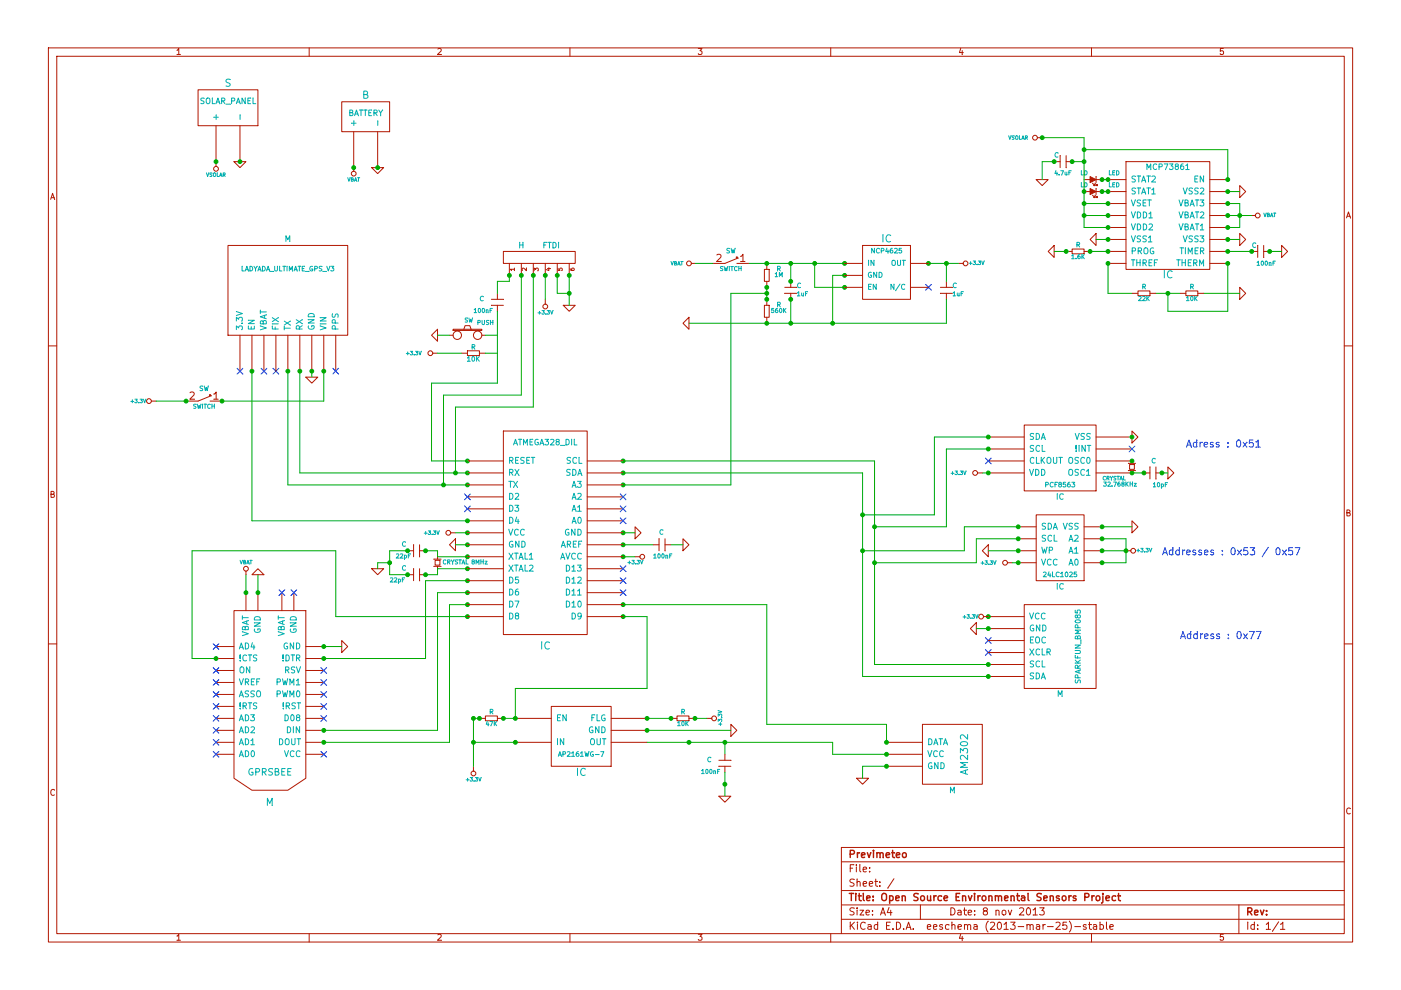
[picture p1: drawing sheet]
<svg xmlns="http://www.w3.org/2000/svg" width="297mm" height="210mm" viewBox="0 0 297 210" stroke-linecap="round" stroke-linejoin="round" font-family="sans-serif">
<g fill="none" stroke="#b21700" stroke-width=".21">
<path d="M10.3 10.2h276.5v189.5h-276.5zM12 11.9h273v186.1h-273zM37.6 10.7l.3-.4v1.3M38.3 11.6h-.7M42 19h12.7v7.7h-12.7zM65.6 10.2v1.7M92.8 10.4l.5-.1 .3 .4-.8 .9h.8M93.6 11.6h.1M120.8 10.2v1.7M148.1 10.3h.7l-.4 .5 .4 .1v.5l-.2 .2-.5-.2M176.1 10.2v1.7M203.7 10.2l-.3 .9 .8 .1"/>
<path d="M204 10.7v.9M204 11.6h.1M231.4 10.2v1.7M258.7 11.4h.1M259.4 10.3h-.6l-.1 .6 .2-.1 .5 .1v.5l-.2 .2-.5-.2M45.8 26.7v8.6M49.6 34.3h2.5l-1.2 1.2zM50.9 26.7v7.6M72.5 21.6h10.1v6.3h-10.1zM75 27.9v8.4M75 36.3h.1M78.8 35.5h2.5l-1.2 1.3z"/>
<path d="M80.1 27.9v7.6M219.7 38.1h2.5l-1.2 1.2zM219.9 29.2h1.1M219.9 29.2h.1M223.5 34.3h1.3M224.8 33v2.5M224.8 33h.1M226 33l.1 2.6M226 34.3h1.3M229.8 38.1h1.3M231.6 38.8l.6 .6M232.1 38.8l.6 .6"/>
<path d="M232.4 38.1h1.3M232.4 37.5v1.2M234.9 38.1h3.8M238.7 34.3h17.8v22.8h-17.8zM256.5 38.1h3.8M262.8 39.3l1.3 1.3-1.3 1.3zM10.7 42.3l.4-1.3 .5 1.3M10.9 41.9h.6M48.3 52h25.4v19.1h-25.4zM106.7 53.3h15.3v2.5h-15.3zM108 55.8v2.6M108.4 57.3l.1 .1"/>
<path d="M109.1 57.1h-.9l.2 .2M109.1 56.8v.5M109.1 57.3v.1M110.5 55.8v2.6M111.6 56.9v.5l-.6-.6-.3 .1 .1 .4M113.1 55.8v2.6M113.2 57.4v-.6l.4 .3 .1-.2 .3-.1 .1 .2v.4M115.6 55.8v2.6M116.1 56.9l.6 .1M116.4 56.8v.5l-.7-.2M116.4 56.8h.1M118.1 55.8v2.6"/>
<path d="M118.3 56.9v.4h.4v-.4l.3-.1 .2 .2-.1 .4M120.7 55.8v2.6M120.9 56.9l.2 .4h.5l.2-.1-.1-.3h-.4l-.1 .3 .2 .1M121.4 57.3v.1M147.3 55.8l-.7 .1M152 54.1l.6-.2 .3 .5-1 1 1 .1M156.2 55.8h2.6M156.5 54.7l-2.8 1.1h-2.5M157.1 54.4l.4-.5v1.5M158 55.4l-.9 .1M162.1 57.1h1v2.6h-1zM162.6 55.8v1.3"/>
<path d="M162.6 59.7v1.2M167.7 59.7v1.2M179.1 55.8h3.8M179.1 58.4h3.8M182.9 52h10.1v11.5h-10.1zM193 55.8h3.8M200.7 59.7v1.2M203.2 55.8h1M204.2 55.8v.1M222.2 53.3l1.3-1.3v2.6zM226 53.3h1.3M227.3 52.8h2.5v1h-2.5z"/>
<path d="M229.8 53.3h1.3M229.8 40.6h1.3M231.1 50.8l1.3-1.3v2.5zM231.6 41.4l.6 .5M232.1 41.4l.6 .5M232.4 40.6h1.3M232.4 40v1.3M234.9 55.8h3.8M234.9 53.3h3.8M234.9 40.6h3.8M234.9 48.2h3.8M234.9 45.7h3.8"/>
<path d="M234.9 43.2h3.8M234.9 50.8h3.8M256.5 55.8h3.8M256.5 53.3h3.8M256.5 40.6h3.8M256.5 48.2h3.8M256.5 45.7h3.8M256.5 43.2h3.8M256.5 50.8h3.8M262.8 49.5l1.3 1.3-1.3 1.2zM265.4 45.7h.8M265.4 53.3h1.3"/>
<path d="M266.7 52v2.6M266.7 52v.1M267.9 52v2.6M267.9 54.6h.1M267.9 53.3h1.3M271.7 52l1.3 1.3-1.3 1.3zM285.5 46.2l.4-1.3 .4 1.3M285.6 45.8h.6M286.2 45.8v.1M286.3 46.2h.1M10.3 73.3h1.7M50.9 71.1v7.6"/>
<path d="M53.4 71.1v7.6M56 71.1v7.6M58.5 71.1v7.6M61 71.1v7.6M63.6 71.1v7.6M64.8 80h2.6l-1.3 1.2zM66.1 71.1v7.6M68.6 71.1v7.6M71.2 71.1v7.6M91.5 71.1l1.3-1.3v2.5zM91.7 74.9h1.1M91.7 74.9h.1"/>
<path d="M95.3 71.1h.8M96.1 69.8h6.1v.3h-6.1zM97.8 74.9h1.3M98.3 69.8l.3-.8h1l.3 .8M99.1 74.4h2.5v1h-2.5zM101.6 74.9h1.3M102.2 71.1h.7M104.2 63.5h2.6M105.5 62.2v1.3M105.5 64.7v1.3M106.7 64.7l-2.5 .1M115.6 63.5v1"/>
<path d="M119.4 64.7h2.6l-1.3 1.3zM144.8 68.5l1.3-1.2v2.5zM162.1 64.7h1v2.6h-1zM162.6 63.5v1.2M162.6 67.3v1.2M166.4 60.9l2.5 .1M167.7 62.2v1.3M168.9 62.2h-2.5M179.1 60.9h3.8M193 60.9h3.8M199.4 60.9l2.5 .1M200.7 62.2v1.3"/>
<path d="M201.9 62.2h-2.5M240 62.2h1.3M241.3 61.7h2.5v1h-2.5zM243.8 62.2h1.3M250.2 62.2h1.2M251.4 61.7h2.6v1h-2.6zM254 62.2h1.2M262.8 60.9l1.3 1.3-1.3 1.3zM285 73.3h1.8M33.1 85l-1 .1M40.3 83.3l.6-.2 .3 .4-1 1.1h1M41.2 84.6v.1"/>
<path d="M44.5 85h2.6M44.8 83.9l-2.8 1.1h-2.5M44.8 83.9h.1M45.4 84.6h.9M45.4 84.6v.1M45.4 83.6l.4-.5v1.5M99.1 97.7h7.6M106.7 91.4h17.8v43.1h-17.8zM124.5 97.7h7.6M209.5 95.2h7.7M209.5 97.7h7.7M209.5 92.7h7.7"/>
<path d="M217.2 90.1h15.2v14h-15.2zM232.4 97.7h7.6v.5M232.4 95.2h7.6M232.4 92.7h7.6M239.5 98.5h1v1h-1zM240 91.4l1.3 1.3-1.3 1.2zM240 99.8v.5h-7.6M240.8 98.2l-1.5 .1M240.8 99.8h-1.5M243.8 99v2.5M243.8 99h.1M245.1 99v2.5"/>
<path d="M247.6 99l1.3 1.3-1.3 1.2zM11.3 104.8l.2 .2-.2 .5h-.5v-1.3l.6 .1v.4l-.6 .1M86.4 116.8h1.3M87.7 115.5v2.5M89 115.5v2.6M89 116.8h1.2M92 118.6h1.5M92 118.6h.1M92.3 118.8h1v1h-1zM92.8 118v.6M95.3 115.5l1.3-1.3v2.6zM96.6 113h-1"/>
<path d="M99.1 100.3h7.6M99.1 115.5h7.6M99.1 110.4h7.6M99.1 107.9h7.6M99.1 105.4h7.6M99.1 102.8h7.6M99.1 118h7.6M99.1 113h7.6M124.5 100.3h7.6M124.5 115.5h7.6M124.5 110.4h7.6M124.5 107.9h7.6"/>
<path d="M124.5 105.4h7.6M124.5 102.8h7.6M124.5 118h7.6M124.5 113h7.6M134.6 111.7l1.3 1.3-1.3 1.2zM134.6 118l1.1 .1M138.5 115.5h1.2M139.8 114.3l-.1 2.5M141 114.2v2.6M141 115.5h1.3M144.8 114.2l1.3 1.3-1.3 1.3zM208.3 100.3h-1"/>
<path d="M208.3 116.8l1.2-1.3v2.5zM209.5 100.3h7.7M213.6 119.3h1M213.6 119.3h.1M215.9 116.8h3.8M215.9 119.3h3.8M215.9 114.2h3.8M215.9 111.7h3.8M219.7 109.2h10.1v13.9h-10.1zM229.8 116.8h3.9M229.8 119.3h3.9M229.8 114.2h3.9"/>
<path d="M229.8 111.7h3.9M238.7 116.8h1.1M240 110.4l1.3 1.3-1.3 1.3zM242.5 100.3h1.3M245.1 100.3h1.2M245.1 101.5v.1M286 108.7l.3 .3-.3 .4h-.4v-1.3l.6 .1-.1 .5-.5 .1M10.3 136.5h1.7M45.8 139.6h3.8M45.8 137.1h3.8M49.6 129.5h15.2v35.5l-3.8 2.5h-7.6l-3.8-2.5zM52.1 121.1v.8"/>
<path d="M52.1 125.7v3.8M52.1 121.1h.1M53.4 121.9l1.3-1.3 1.3 1.3zM54.7 125.7v3.8M59.8 125.7v3.8M62.3 125.7v3.8M64.8 139.6h3.8M64.8 137.1h3.8M72.5 135.8l1.2 1.3-1.2 1.3zM78.8 120.6h2.5l-1.2 1.3zM86.4 121.9h1.3M87.7 120.6v2.5"/>
<path d="M89 120.6v2.5M89 121.9h1.2M92.8 120.1v.5M93.5 120.1h-1.5M99.1 130.7h7.6M99.1 128.2h7.6M99.1 125.7h7.6M99.1 123.1h7.6M99.1 120.6h7.6M124.5 130.7h7.6M124.5 128.2h7.6M124.5 125.7h7.6"/>
<path d="M124.5 123.1h7.6M124.5 120.6h7.6M207 132v2.5l-1.3-1.2zM209.5 135.8h7.7M209.5 133.3h7.7M209.5 138.4h7.7M217.2 128.2h15.2v17.8h-15.2zM217.2 130.7l-8.7 .1M285 136.5h1.8M45.8 157.4h3.8M45.8 159.9h3.8M45.8 152.3h3.8"/>
<path d="M45.8 154.9h3.8M45.8 149.8h3.8M45.8 147.2h3.8M45.8 142.2h3.8M45.8 144.7h3.8M64.8 157.4h3.8M64.8 159.9h3.8M64.8 152.3h3.8M64.8 154.9h3.8M64.8 149.8h3.8M64.8 147.2h3.8M64.8 142.2h3.8"/>
<path d="M64.8 144.7h3.8M101.6 152.3h1.3M102.9 151.8h2.6v1h-2.6zM105.5 152.3h1.2M109.3 157.4h7.6M109.3 152.3h7.6M116.9 149.8h12.7v12.7h-12.7zM129.6 157.4h7.6M129.6 152.3h7.6M129.6 154.9h7.6M142.3 152.3h1.2M143.5 151.8h2.6v1h-2.6z"/>
<path d="M146.1 152.3h1.2M149.9 152.3h1M150.9 152.3h.1M153.7 159.9v1.3M155 153.6l1.2 1.3-1.2 1.2zM188 157.4h7.6M188 159.9h7.6M195.6 153.6h12.7v12.7h-12.7zM209.5 140.9h7.7M209.5 143.4h7.7M11.5 167.5a.55 .55 0 0 0-.7 .1 .55 .55 0 0 0 0 .7l.4 .3 .3-.1M11.5 167.5h.1"/>
<path d="M100.4 162.5v1M152.4 161.2h2.6M152.4 168.8h2.6l-1.3 1.3zM153.7 162.5v1.2M155 162.5h-2.6M181.6 165h2.6l-1.3 1.3zM188 162.5h7.6M285 179.7h-106.6v18.3M286.3 171.5a.55 .55 0 0 0-.7 0 .55 .55 0 0 0 0 .8l.3 .3 .4-.2M37.6 198.5l.3-.4v1.3M38.3 199.4h-.7M65.6 198v1.7"/>
<path d="M92.8 198.2l.5-.1 .3 .4-.8 .9h.8M120.8 198v1.7M148.1 198.1h.7l-.4 .5 .4 .1v.5l-.2 .2-.5-.1M176.1 198v1.7M178.4 182.7h106.6M178.4 188.8h106.6M178.4 194.9h106.6M178.4 191.9h106.6M180.3 195.5v1.5M180.3 195.5h.1M180.3 184.1h.5M180.3 184.1h.1"/>
<path d="M180.5 196.2l.7 .8M181 183.3h-.7v1.6M181 183.3v.1M181.1 192.6l-.6-.1-.2 .1v.5l.7 .3 .1 .3-.3 .3-.6-.1M181.1 186.5l-.6-.1-.2 .1v.5l.7 .3 .1 .3-.3 .3-.6-.1M181.2 195.5l-.9 .9M181.6 183.3v.2M181.6 183.9v1M181.7 192.5v.2M181.7 187.1l.1-.1a.36 .36 0 0 1 .6 .1v.8M181.7 186.4v1.5M181.7 193v1"/>
<path d="M181.8 195.5v.2M181.8 195.7h.1M181.8 196.1v.9M182.3 193h.8l-.8 1h.8M182.3 183.4v1.3l.2 .2M183 184.4l.7-.2v-.3l-.5-.1-.2 .3 .1 .7h.6M183 184.4h.1M183 187.4l.7-.1v-.3l-.5-.1-.2 .2 .1 .7h.6M183.1 194h.1M183.4 195.7a.62 .62 0 0 0-.8-.1 .62 .62 0 0 0-.1 .8l.3 .6 .6-.1M183.6 193.5l.8-.1-.1-.3-.5-.1-.2 .2 .1 .7h.6M184.1 196.1h.5l.1 .9"/>
<path d="M184.3 187.4l.7-.1v-.3l-.5-.1-.2 .2 .1 .7h.6M184.4 184.7v.2M184.4 183.9v.2M184.4 184.9h.1M184.4 184.1h.1M184.7 196.4l-.6 .1a.3 .3 0 0 0 .1 .5h.5M185 193.9v.1M185 193.1v.1M185.5 186.9h.6M185.7 186.4v1.3l.4 .2M186.1 196.1l-.5-.1-.3 .3 .1 .6 .2 .1h.5M186.1 195.5v1.5"/>
<path d="M186.1 195.5h.1M186.1 196.1h.1M186.5 187.8l.1 .1M186.5 187l.1 .1M186.7 194l.5-1.5 .5 1.5M186.8 193.6h.8M188 196.3h.5M188.5 196.3h.1M188.5 192.4l-.4 1.1h1M188.7 195.5h-.7v1.5h.7M188.7 195.5h.1M188.8 193v1"/>
<path d="M188.8 194h.1M189.3 196.9l.1 .2M189.5 186.3l-1.2 2M190.1 195.5a.77 .77 0 0 1 .9 .8 .77 .77 0 0 1-.9 .7zM191.6 196.9v.2M192.1 197l.5-1.5 .6 1.6M192.2 196.6h.8M193.6 196.9v.2M195.1 191.9v3M196.6 196.6l.8-.2-.1-.3-.5-.1-.2 .3 .1 .7h.6M197.9 196.5l.7-.1v-.3l-.5-.1-.2 .3 .1 .7h.6M197.9 196.5v.1"/>
<path d="M199.8 196.1l-.4-.1-.2 .3 .1 .2 .5 .1v.4h-.6M201.2 196.1l-.4-.1-.4 .3 .1 .6 .3 .1h.4M201.2 196.1h.1M201.6 192.5a.77 .77 0 0 1 .9 .7 .77 .77 0 0 1-.9 .8zM201.8 195.5v1.5M201.8 195.5h.1M201.8 196.2l.1-.1a.36 .36 0 0 1 .6 .2v.7M203.1 196.5l.8-.1-.1-.3-.5-.1-.2 .3 .1 .7h.6M203.1 196.5v.1M203.1 193.1h.6l.1 .9M203.7 198l-.3 .9 .8 .1M203.8 193.4l-.7 .1a.3 .3 0 0 0 .2 .5l.5-.1"/>
<path d="M204 198.5v.9M204.3 193h.6M204.5 192.5v1.3l.4 .2M204.5 196.2l.1-.1a.36 .36 0 0 1 .5 .2l.1 .8M204.5 196.1v.9M205.1 196.3a.35 .35 0 0 1 .4-.3 .35 .35 0 0 1 .3 .3v.8M205.3 193.5l.7-.1-.1-.3-.4-.1-.2 .2v.7h.6M206.5 196.1h.6l.1 .9M206.6 193.9v.1M206.6 193.1l.1 .1M206.6 194h.1M207.2 196.4l-.7 .1a.3 .3 0 0 0 .2 .5h.5"/>
<path d="M208.8 193.1l-.3-.2v-.3l.3-.1 .4 .1 .2 .2-.1 .2-.7 .2-.1 .2v.5l.3 .1h.3l.3-.3v-.3l-.3-.2M209.5 195.3a1.57 1.57 0 0 0-.3 1.9l.3 .4M210 195.7l.6-.2 .3 .5-1 1 1 .1M211.2 193.1a.36 .36 0 0 1 .6 .1v.8M211.2 193v1M211.2 194h.1M211.6 195.7l.2-.2a.81 .81 0 0 1 .5 .8 .81 .81 0 0 1-.5 .7l-.2-.1-.2-.4zM212.5 193.1l.3-.1 .4 .1v.8l-.2 .1-.5-.1zM212.9 196l.4-.5v1.5M213.8 193l.3 1 .4-1M213.8 197l-.9 .1M214.3 195.5h.9l-.5 .6 .4 .2v.6l-.2 .1-.6-.1"/>
<path d="M214.5 193h.1M215.9 196.5h1.2M216.2 192.6l.5-.1 .4 .4-1 1.1h1M217.1 194h.1M217.7 196.2l.1-.1a.36 .36 0 0 1 .6 .2v.8M217.8 192.6l.2-.1a.81 .81 0 0 1 .5 .7 .81 .81 0 0 1-.5 .8l-.2-.1-.2-.5zM217.8 196.1l-.1 .9M218.4 196.3a.35 .35 0 0 1 .3-.3 .35 .35 0 0 1 .4 .3v.8M219.1 194h.8M219.1 194h.1M219.1 192.9l.4-.4v1.5M219.8 196.1h.6v.9"/>
<path d="M220.5 192.5h.9l-.5 .6 .4 .1v.7l-.2 .1-.6-.1M220.5 196.4l-.7 .1a.3 .3 0 0 0 .1 .5h.5M221.2 196.1l-.1 .9M221.6 196.1h-.3l-.2 .2M222.1 196.5h1.2M223.9 195.7l.6-.2 .3 .5-1 1 1 .1M226.1 195.5h-.7l-.1 .8 .3-.2 .5 .1 .1 .2-.1 .5-.2 .1-.5-.1M226.7 195.3a1.74 1.74 0 0 1 0 2.3M227.9 196.5h1.2M230.3 196.1l-.4-.1-.2 .3v.2l.6 .1v.4h-.6M230.3 196.1h.1M230.8 196l.6 .1"/>
<path d="M231 195.5v1.3l.4 .3M231.4 198v1.7M231.9 196.1h.5l.1 .9M232.5 196.4l-.6 .1a.3 .3 0 0 0 .1 .5h.5M233.2 196.1l.5-.1 .3 .3-.1 .6-.7 .1M233.2 195.5v1.5M234.6 195.5v1.3l.2 .2M234.6 195.5h.1M235.3 196.6l.7-.2v-.3l-.5-.1-.2 .3 .1 .7h.6M258.7 199.2v.1M259.4 198.1h-.6l-.1 .6 .2-.1 .5 .1v.5l-.2 .2-.5-.2M262.7 191.9v6.1"/>
<path d="M264.6 195.5l-.1 1.5M266 196.1l-.5-.1-.3 .3 .1 .6 .2 .1h.4M266 195.5l-.1 1.5M266.7 196.9v.2M266.7 196.1v.2M266.7 196.3h.1M268.5 196l.4-.5v1.5M269.4 197l-.9 .1M271.1 195.4l-1.3 2M271.5 196l.5-.5v1.5M271.5 196h.1M272.4 197l-.8 .1"/>
<circle cx="45.8" cy="35.8" r=".51"/>
<circle cx="75" cy="36.8" r=".51"/>
<circle cx="219.4" cy="29.2" r=".51"/>
<circle cx="146.1" cy="55.8" r=".51"/>
<circle cx="156.2" cy="54.6" r=".13"/>
<circle cx="204.7" cy="55.8" r=".51"/>
<circle cx="266.7" cy="45.7" r=".51"/>
<circle cx="91.2" cy="74.9" r=".51"/>
<circle cx="97" cy="71.1" r=".89"/>
<circle cx="101.3" cy="71.1" r=".89"/>
<circle cx="115.6" cy="65" r=".51"/>
<circle cx="31.6" cy="85" r=".51"/>
<circle cx="44.5" cy="83.8" r=".13"/>
<circle cx="95" cy="113" r=".51"/>
<circle cx="136.2" cy="118" r=".51"/>
<circle cx="206.7" cy="100.3" r=".51"/>
<circle cx="213.1" cy="119.3" r=".51"/>
<circle cx="240.3" cy="116.8" r=".51"/>
<circle cx="52.1" cy="120.6" r=".51"/>
<circle cx="208" cy="130.7" r=".51"/>
<circle cx="151.4" cy="152.3" r=".51"/>
<circle cx="100.4" cy="164" r=".51"/>
</g>
<g fill="none" stroke="#00aeb0" stroke-width=".21">
<path d="M48.8 16.9l-.6-.1-.3 .3 .2 .3 .6 .3v.5l-.2 .1-.6-.1M48.8 16.9h.1M43.3 20.9h-.7l.1 .4 .4 .2 .2 .3-.3 .2-.4-.1M43.8 20.9l.2-.1h.4l.1 .8a.4 .4 0 0 1-.3 .4 .4 .4 0 0 1-.4-.2zM43.8 36.7l.2 .7 .3-.7M44.9 36.7h-.4v.3l.4 .3-.4 .1M44.9 36.7h.1M45 20.8v1.2h.6M45.3 36.8h.4l-.1 .6-.3-.1zM45.8 22l.4-1.2 .4 1.2M45.8 24.4v.9M45.8 24.4h.1"/>
<path d="M45.9 21.6l.6 .1M46.1 36.7v.7h.3M46.1 36.7h.1M46.3 24.9h-.9M46.6 37.4l.2-.7 .3 .7M46.6 37.2h.4M47 21.4l.6-.1v-.4l-.6-.1v1.2M47 21.4h.1M47.1 37.4h.1M47.3 21.4l.4 .6M47.3 21.4h.1M47.3 37.1l.4-.1v-.3h-.4v.7"/>
<path d="M47.5 37.1l.3 .3M47.9 22.1h.9M49.1 21.4l.6-.1v-.4l-.6-.1v1.2M50.1 22l.4-1.2 .4 1.2M50.2 21.6l.6 .1M50.9 24.4v.9M50.9 22h.1M52 20.8v1.2l-.7-1.2v1.2M52.6 21.3l.4 .1M53.2 20.8h-.6v1.2h.5M53.7 20.8l-.1 1.2h.6M73.7 37.7l.3 .7 .3-.7"/>
<path d="M74.6 23.9l.2 .2-.2 .4h-.4v-1.2l.5 .1v.4l-.5 .1M74.7 38l.2 .2-.1 .2h-.3v-.7h.3v.3l-.3 .1M75 25.7v.9M75.1 38.4l.3-.7 .3 .8M75.2 24.5l.4-1.2 .4 1.2M75.2 38.2l.4 .1M75.3 24.2h.6M75.5 26.1h-.9M75.8 37.7h.5M76 24.5h.1M76 37.7v.7M76 37.7h.1"/>
<path d="M76.2 23.3l.7 .1M76.6 23.4l-.1 1.1M77.1 23.3l.7 .1M77.5 23.4v1.1M77.6 20.1l.4 .2-.1 .4-.2 .1h-.6v-1.5l.8 .2v.3l-.1 .2-.6 .1M78.2 23.9h.4M78.6 23.9h.1M78.8 23.4l-.6-.1v1.2h.6M79.3 23.9h.6v-.5l-.6-.1v1.2M79.3 23.9v.1M79.6 24l.4 .5M80.1 25.7v.9"/>
<path d="M80.3 23.3l.4 .6 .4-.5M80.7 23.9v.6M80.7 24.5h.1M213.9 28.8l.2 .7 .3-.7M215 28.9h-.4v.2l.4 .3-.4 .1M215.4 28.9h.4l-.1 .6-.3-.1zM216.2 28.8l-.1 .7h.4M216.6 29.5l.3-.7 .3 .8M216.7 29.3l.4 .1M217.4 29.2l.4-.1v-.2l-.4-.1v.7M217.4 29.2h.1M217.6 29.2h.1"/>
<path d="M217.6 29.2l.2 .3M223.9 36.1l-.2 .7h.5M224.1 36.5v.6M224.1 37.1h.1M224.2 36.8h.1M224.3 32.5a.45 .45 0 0 0-.6 .3 .45 .45 0 0 0 .6 .5M224.5 37l.1 .1M224.9 36.2h.6l-.4 .9M225.1 37.1h.1M225.8 36.5l.1 .5h.3M226.2 36.5v.6M226.6 36.6h.3"/>
<path d="M226.6 36.6h.1M227.1 36.2h-.5v.9M227.1 36.2h.1M229.3 36.2v.9h.4M229.3 38.8v.8h.4M230 36.2a.45 .45 0 0 1 .5 .4 .45 .45 0 0 1-.5 .5zM230 38.7a.45 .45 0 0 1 .5 .5 .45 .45 0 0 1-.5 .4zM235.2 36.2v.9h.4M235.2 38.8v.8h.4M235.9 36.6h.3M235.9 39.1h.3M236.2 36.6h.1"/>
<path d="M236.2 39.1v.1M236.3 36.2h-.4v.9h.4M236.3 38.7h-.4v.9h.4M236.3 38.7l.1 .1M236.3 36.2h.1M236.7 36.2a.45 .45 0 0 1 .5 .4 .45 .45 0 0 1-.5 .5zM236.7 38.7a.45 .45 0 0 1 .5 .5 .45 .45 0 0 1-.5 .4zM240.7 40l-.5-.1-.1 .1v.4l.6 .2v.3l-.2 .2h-.5M240.7 37.4l-.5-.1-.1 .1v.5l.6 .2v.3l-.2 .2-.5-.1M241.1 39.9h.7M241.1 37.3h.7M241.5 37.3l-.1 1.3"/>
<path d="M241.5 39.9l-.1 1.2M241.8 39.9h.1M242.1 38.6l.4-1.3 .4 1.3M242.2 38.2l.6 .1M243.1 39.9h.8M243.1 37.3h.8M243.2 35.9v-1.1l.4 .8 .4-.8v1.2M243.5 39.9v1.2M243.5 39.9h.1M243.5 37.3v1.3M243.9 39.9h.1M244.2 37.4l.5-.1 .3 .4-.8 .9h.8"/>
<path d="M245.2 34.9a.53 .53 0 0 0-.7 .4 .53 .53 0 0 0 .7 .5M245.2 34.9h.1M245.8 35.4l.5-.1 .1-.4-.7-.1v1.1M246.8 34.8h.8l-.5 1.2M248 34.8h.7l-.4 .4 .4 .1v.5l-.2 .1-.5-.1M249.4 35.3l-.2-.3 .1-.2 .5 .1v.2l-.6 .4 .2 .4 .4-.2-.2-.4M250.9 39.9l.4 1.2 .4-1.2M250.9 34.8h-.4l-.1 .2-.1 .7 .2 .2 .4-.1 .1-.4-.2-.2h-.3l-.2 .2M251.4 35.1l.4-.3v1.1M251.4 35.1h.1M251.7 39.9h.1M252.1 35.9l-.6 .1"/>
<path d="M252.8 40l-.5-.1-.2 .1 .1 .4 .5 .2 .1 .3-.2 .2h-.5M253.3 37.9l.5 .1M254 37.3h-.7v1.3h.6M254 40l-.5-.1-.1 .1v.4l.6 .2v.3l-.2 .2h-.5M254.5 40l.5-.1 .2 .3-.8 .9 .9 .1M255.2 37.3v1.3l-.7-1.3v1.3M51.4 56.5l-.1 .9h.5M52 57.4l.3-.9 .4 .9M52.1 57.2h.5M52.6 57.2h.1M52.7 57.4v.1M53 56.5a.5 .5 0 0 1 .6 .5 .5 .5 0 0 1-.6 .4z"/>
<path d="M53.8 56.5l.4 .5 .3-.5M54.2 57v.5M54.7 57.4l.3-.9 .4 1M54.8 57.2h.5M55.6 56.5a.5 .5 0 0 1 .6 .5 .5 .5 0 0 1-.6 .4zM56.5 57.4l.3-.9 .4 .9M56.6 57.2h.5M57.1 57.2h.1M57.2 57.4v.1M57.2 57.5l.8 .1M58.2 56.5v.8l.2 .1 .4-.1v-.8M59.3 56.5v.9h.5"/>
<path d="M60 56.5h.5M60.3 56.5l-.1 .9M60.6 51.2v-1.2l.4 .8 .4-.8 .1 1.2M60.9 56.5v.9M61.3 57.4v-.9l.4 .7 .3-.7v.9M62 57.4v.1M62.4 57.4l.3-.9 .3 .9M62.4 57.2h.5M62.9 57.2h.1M63 57.4v.1M63.2 56.5h.6M63.5 56.5v.9"/>
<path d="M64.1 56.9l.3 .1M64.6 56.5h-.5v.9h.5M64.7 57.5h.8M65.5 57.5v.1M66.3 56.5a.46 .46 0 0 0-.6 .5 .46 .46 0 0 0 .6 .4v-.4l-.2 .1M66.7 57l.6-.1-.1-.4h-.5v.9M68.3 56.5l-.6 .1a.41 .41 0 0 0 .5 .5v.3h-.5M68.4 57.5l.8 .1M69.3 56.5l.3 .9 .4-.9M70.2 56.5h.6l-.4 .3 .3 .1v.5h-.5M110.2 51.9h.7M110.2 51.4v1.2"/>
<path d="M110.9 51.9v.1M110.9 51.4v1.2M115.7 51.9l-.4 .1M115.9 51.4h-.6v1.2M116.1 51.4h.8M116.5 51.4v1.2M117.2 51.4a.6 .6 0 0 1 .7 .6 .6 .6 0 0 1-.7 .6zM118.5 51.4l-.1 1.2M142.3 55.4l.2 .8 .3-.8M142.8 55.4v.1M143.3 55.8l.2 .2-.2 .2h-.3v-.8l.4 .1v.2l-.3 .1M143.7 56.2l.2-.8 .3 .8"/>
<path d="M143.8 56h.3M144.1 56h.1M144.3 55.4l.5 .1M144.6 55.5v.7M153.3 56.6l-.5-.1v.3a.39 .39 0 0 1 .4 .5h-.5M153.5 56.5l.2 .9 .2-.6 .2 .6 .2-.9M154.7 56.5l-.1 .9M154.7 52.7l-.6 .1a.41 .41 0 0 0 .5 .5v.3h-.5M154.9 56.5h.6M155 52.6l.2 1 .2-.7 .2 .7 .3-.9M155.2 56.5v.9M156.3 56.6a.39 .39 0 0 0-.6 .3 .39 .39 0 0 0 .6 .4"/>
<path d="M156.3 56.6h.1M156.6 56.9h.5M156.7 56.5l-.1 .9M157.1 56.9h.1M157.2 56.5l-.1 .9M164.4 58.1l.2-.3v.9M164.9 57l.4-.1 .1-.3-.5-.1v.9M164.9 58.7h-.5M165.1 57l.3 .4M165.2 58.7v-.9l.3 .6 .3-.6v.9M165.8 58.7h.1M184.2 55.2v1.1"/>
<path d="M184.7 57.8a.5 .5 0 0 0-.6 .5 .5 .5 0 0 0 .7 .4v-.4l-.2 .1M185.3 55.2v1.1l-.6-1.1v1.1M185.4 52.7v.9l-.6-1v1M185.9 57.8v1l-.7-1.1v1.1M186.4 57.7a.55 .55 0 0 1 .6 .6 .55 .55 0 0 1-.6 .5zM186.5 52.8a.45 .45 0 0 0-.7 .3 .45 .45 0 0 0 .6 .5M186.9 53.2l.4-.1 .1-.3-.6-.2v1M187.2 49.8v1.5M188 52.6l-.2 .7h.6M188.3 53v.6M188.3 53.6v.1M188.4 53.3h.1"/>
<path d="M188.8 50a.62 .62 0 0 0-.7-.1 .62 .62 0 0 0-.2 .8l.3 .5h.6M189.2 55.3l.2-.1 .4 .1v.6l-.1 .3-.3 .1-.2-.2zM189.2 52.6l-.4 .3-.1 .6 .2 .1h.4l-.1-.5-.3-.1-.2 .3M189.7 52.8l.3-.2 .2 .3-.6 .7 .7 .1M190.3 55.2v.9l.2 .2 .4-.2 .1-.9M190.6 53.6h.1M191.1 52.6h-.4l-.1 .5h.5v.5h-.5M191.3 55.2h.6M191.6 55.2v1.1M205.5 55.8h.6M205.8 55.5v.6M206.3 55.3h.5l-.2 .3 .2 .2-.1 .3-.4-.1"/>
<path d="M206.3 56l.1 .1M207.2 56v.1M207.4 55.3h.5l-.2 .3 .2 .2-.1 .3h-.3M208.1 55.3l.3 .8 .3-.7M227.3 54.2l.2-.2v.9M227.8 54.9h-.5M228.1 54.8v.1M228.1 54.9h.1M228.3 51.9h.5l.1-.4-.6-.1v1M228.6 51.9l.3 .5M228.9 54l-.3 .2-.1 .5 .2 .2 .3-.1v-.3l-.1-.2-.3 .2M229.4 54.5h.1"/>
<path d="M229.4 54v.9M229.5 54.4l.4 .5M229.9 54l-.5 .5M239.9 44.9l.4 1.3 .4-1.2M239.9 47.5l.4 1.2 .4-1.2M239.9 42.4l.4 1.3 .4-1.3M239.9 50l.4 1.3 .4-1.3M239.9 55.1h.7M240.1 53.2h.6v-.5l-.6-.2v1.3M240.1 53.2h.1M240.3 55.1l-.1 1.3M241 55.7h.8"/>
<path d="M241 55.1v1.3M241.1 44.9a.64 .64 0 0 1 .8 .7 .64 .64 0 0 1-.8 .6zM241.1 47.5a.64 .64 0 0 1 .8 .6 .64 .64 0 0 1-.8 .6zM241.3 53.2h.6l.1-.5-.7-.2v1.3M241.3 53.2h.1M241.6 53.2l.4 .6M241.6 53.2h.1M241.8 55.1l-.1 1.3M241.8 50.1l-.5-.1-.2 .1 .1 .5 .6 .2v.3l-.2 .2-.5-.1M241.8 50.1h.1M241.8 42.5l-.5-.1-.2 .1 .1 .5 .6 .2v.2l-.2 .3-.5-.1M242.1 41.1l.4-1.2 .4 1.3"/>
<path d="M242.2 40.8h.6M242.3 55.7h.6l.1-.5-.7-.1v1.3M242.3 55.7l.1 .1M242.4 43h.4M242.4 44.9a.64 .64 0 0 1 .7 .7 .64 .64 0 0 1-.7 .6zM242.4 47.5a.64 .64 0 0 1 .7 .6 .64 .64 0 0 1-.7 .6zM242.6 52.7l.2-.2a.45 .45 0 0 1 .6 .5l-.1 .6-.5 .2-.3-.4zM242.6 55.7l.4 .7M242.6 55.7l.1 .1M243 42.4h-.6v1.3h.6M243 42.4h.1M243 50.1l-.5-.1-.1 .1v.5l.6 .2v.3l-.2 .2-.5-.1"/>
<path d="M243 50.1h.1M243.3 42.4h.8M243.6 50.4l.3-.4v1.3M243.6 55.7h.5M243.6 47.6l.5-.1 .2 .4-.7 .8h.7M243.7 45.3l.3-.4v1.3M243.7 42.4v1.3M244.2 55.1h-.6v1.3h.6M244.2 41.1h.8M244.2 41.1l.1 .1M244.2 51.3h-.6M244.3 40.3l.3-.4v1.2"/>
<path d="M244.3 48.7l.1 .1M244.3 46.2h-.6M244.6 52.6a.59 .59 0 0 0-.7 .6 .59 .59 0 0 0 .7 .6v-.5h-.2M245.2 55.7h-.4M245.4 55.1h-.7v1.3M246.9 57.4v1.5M248.5 57.5a.72 .72 0 0 0-1 .5 .72 .72 0 0 0 .7 .9l.3-.1M248.5 57.5v.1M249.5 55.1h.7M249.8 55.1v1.3M250 47.5l.4 1.2 .4-1.2M250 44.9l.4 1.3 .4-1.3"/>
<path d="M250 42.4l.4 1.3 .4-1.3M250.2 52.5l.7 .1M250.6 52.6l-.1 1.2M250.6 55.7h.7M250.6 55.1v1.3M250.8 47.5h.1M250.8 44.9v.1M250.8 42.4h.1M250.9 50l.4 1.3 .4-1.3M251.3 55.7h.1M251.3 52.6v1.2M251.3 55.1v1.3"/>
<path d="M251.7 48.1l.3 .2-.3 .4h-.5v-1.2l.7 .1-.1 .4-.5 .1M251.7 45.5l.3 .3-.3 .4h-.5v-1.3l.7 .2-.1 .4-.5 .1M251.7 43l.3 .3-.3 .4h-.5v-1.3l.7 .1-.1 .5h-.5M251.9 53.8v-1.3l.5 1 .4-1v1.3M251.9 55.7h.5M252.3 48.7l.4-1.2 .5 1.3M252.3 46.2l.4-1.3 .5 1.3M252.3 43.7l.4-1.3 .5 1.3M252.5 48.4h.6M252.5 45.8l.6 .1M252.5 43.3h.6M252.6 55.1h-.7v1.3h.6"/>
<path d="M252.8 50.1l-.5-.1-.2 .1 .1 .5 .5 .2 .1 .3-.2 .2-.5-.1M253.1 55.7h.6v-.5l-.6-.1v1.3M253.1 55.7v.1M253.4 53.2h.4M253.4 55.8l.4 .6M253.4 47.5h.7M253.4 44.9h.7M253.4 42.4h.7M253.8 42.4v1.3M253.8 44.9v1.3M253.8 47.5v1.2M253.8 47.5h.1"/>
<path d="M253.8 44.9v.1M253.8 42.4h.1M254 52.6l-.6-.1v1.3h.6M254 50.1l-.5-.1-.1 .1v.5l.6 .2v.3l-.2 .2-.5-.1M254.1 47.5h.1M254.1 44.9l.1 .1M254.1 42.4h.1M254.3 56.4v-1.3l.5 .9 .4-.9v1.3M254.4 42.4h.8l-.4 .5 .4 .1v.5l-.2 .2-.5-.1M254.4 50h.8l-.4 .5 .4 .1v.6l-.2 .1-.5-.1M254.5 53.2h.6l.1-.5-.7-.2v1.3M254.5 47.9l.4-.4v1.2"/>
<path d="M254.5 45.1l.5-.2 .2 .4-.8 .9h.9M254.5 53.2h.1M254.5 47.9h.1M254.5 48.7h.7M254.5 48.7v.1M254.8 53.2h.1M254.8 53.2l.4 .6M266.2 51.6a.45 .45 0 0 0-.6 .4 .45 .45 0 0 0 .6 .4M266.6 55.6l.2-.2v.9M267.1 56.3h-.5M267.5 55.4h.1a.43 .43 0 0 1 .3 .4 .43 .43 0 0 1-.4 .4l-.1-.3zM267.9 45.2l.3 .7 .3-.7"/>
<path d="M268.3 55.4h.1a.43 .43 0 0 1 .4 .4 .43 .43 0 0 1-.4 .4l-.2-.3zM269 45.5l.1 .2-.1 .2h-.3v-.7l.4 .1-.1 .2-.3 .1M269.1 55.7h.3l.1 .6M269.1 55.6v.7M269.4 45.9l.2-.7 .3 .7M269.4 45.7l.4 .1M269.9 45.9v.1M270 45.2h.5M270.2 55.8h-.3M270.3 45.2l-.1 .7M270.4 55.4h-.5v.9M50.1 69.9v-.8l.5 .4 .1-.3 .5-.1 .2 .2-.1 .6"/>
<path d="M50.1 68.1v-.8l.5 .4 .1-.4h.5l.2 .2-.1 .6M50.1 66.1l1.3 .4-1.3 .4M51.3 68.5l.1 .1M52.7 67.9h1.2l-1.2 .7h1.2M53.3 69.3v.5M53.3 69.3v.1M53.9 69.2v.6h-1.2v-.6M55.2 69.1l1.3 .4-1.3 .4M55.2 65.8v.7M55.8 68.2l.3-.2 .4 .2v.5h-1.3l.1-.6h.5v.6M55.8 68.7h.1M56.1 66.9v.5"/>
<path d="M56.1 66.9h.1M56.5 66.1l-1.3 .1M56.5 66.8l-1.3 .4 1.3 .4M57.7 67.3l1.3 .9M57.8 69.2l-.1 .6h1.3M58.3 69.3l.1 .5M59 68.7h-1.2M59 67.4l-1.3 .8M60.3 68.1l1.3 .8M60.3 69.3v.6M61.5 69.6h-1.2M61.6 68.1l-1.3 .8"/>
<path d="M62.8 67.8l1.3 .8M64.1 69.8h-1.3l.1-.7 .5 .1 .1 .6M64.1 69l-.6 .5M64.1 67.8l-1.3 .8M64.1 67.8h.1M64.1 68.6h.1M65.3 67.8h1.3l-1.3 .7h1.3M65.3 67.8h.1M65.4 69.1a.59 .59 0 0 0 .6 .7 .59 .59 0 0 0 .6-.7l-.5-.1v.3M65.5 66.6a.67 .67 0 0 1 .8-.1 .67 .67 0 0 1 .3 .7h-1.3zM66.1 69.3h.1M67.9 69.1l1.3 .4-1.3 .4"/>
<path d="M67.9 67.3h1.3l-1.3 .8h1.3M67.9 68.7h1.3M67.9 69.1h.1M67.9 68.7h.1M67.9 67.3v.1M70.5 66.6l-.1 .4 .2 .2h.4l.2-.6h.3l.2 .2-.1 .5M71.7 69.8h-1.3l.2-.7 .4 .1 .1 .6M71.7 68.5h-1.3l.2-.7 .4 .1 .1 .6M86.1 75h.6M86.4 74.7h.1M86.4 74.7v.5M87 74.5h.5l-.3 .3 .3 .1-.1 .3h-.4"/>
<path d="M87.8 75.2h.1M87.8 75.2v.1M88.1 74.5h.5l-.3 .3 .3 .1-.1 .3h-.4M88.8 74.5l.3 .7 .2-.7M99.1 75.9l.3-.3v1M99.1 76.6h.6M99.1 76.6h.1M99.1 75.9h.1M99.2 67.5l-.5-.1v.4a.39 .39 0 0 1 .4 .4l-.5 .1M99.4 67.4l.2 .9 .2-.6 .2 .6 .2-.9M100.1 73.6l.5-.1v-.3l-.5-.1v.9M100.2 75.7l.1-.1a.48 .48 0 0 1 .4 .5 .48 .48 0 0 1-.5 .4l-.2-.3z"/>
<path d="M100.4 73.6l.3 .4M100.6 65.7l.2-.3v.9M101.1 75.6l-.1 1M101.1 66.3h-.5M101.2 76.1l.4 .5M101.3 68.4l.5-.1v-.3l-.5-.1v.9M101.5 65.5l.1-.1a.43 .43 0 0 1 .3 .4 .43 .43 0 0 1-.4 .4l-.1-.3zM101.6 75.6l-.5 .6M102.2 67.9v.7l.2 .2 .3-.1v-.8M102.3 65.5l.1-.1a.43 .43 0 0 1 .4 .4 .43 .43 0 0 1-.4 .4l-.2-.3zM102.5 62.9a.45 .45 0 0 0-.7 .4 .45 .45 0 0 0 .7 .4M102.7 67.9v.1"/>
<path d="M103.1 65.8l.4-.1v.6M103.1 65.7v.6M103.7 68h-.5l-.1 .3a.39 .39 0 0 1 .5 .4l-.5 .1M104 67.9v.9M104 67.9v.1M104 68.3l.5 .1M104.2 65.8h-.3M104.4 65.4h-.5v.9M104.5 68v.8M114.1 66.3l.6 .1M114.4 66v.1M114.4 66v.6"/>
<path d="M114.9 65.9h.5l-.2 .3 .2 .1-.1 .3h-.3M115.7 66.5v.1M115.7 66.6h.1M116 65.9h.5l-.3 .3 .3 .1-.1 .3h-.4M116.7 65.9l.3 .7 .3-.7M164 65.4h-.4v.4l.3-.1 .2 .2-.2 .4-.3-.1M164.8 65.4l-.3 .2-.1 .5 .2 .2 .3-.1v-.3l-.1-.2-.3 .2M164.9 64.6h.4l.1-.4-.5-.1v1M165.1 64.6l.3 .5M165.3 65.5l.2-.1a.43 .43 0 0 1 .3 .4 .43 .43 0 0 1-.4 .4l-.1-.3zM166.2 65.4l-.1 .9M166.3 65.8l.3 .5"/>
<path d="M166.3 65.8h.1M166.6 65.4l-.4 .5M169.1 62.1l.3-.3v.9M169.6 62.7l-.5 .1M169.8 60.1a.45 .45 0 0 0-.7 .4 .45 .45 0 0 0 .6 .4M170 62.1v.6l.3-.1M170.3 62.6l.1 .1M170.3 62.1l.1 .7M171.1 62.2l-.3 .1M171.2 61.8h-.4v.9M171.2 61.8v.1M184.2 60.8h.4"/>
<path d="M184.7 60.3h-.5v1.1h.5M185.8 60.3v1.1l-.7-1.1v1.1M185.8 60.3h.1M189.5 60.3v1.1l-.6-1.1v1.1M189.5 60.3h.1M190.8 60.2l-.9 1.4M191.8 60.4a.49 .49 0 0 0-.7 .4 .49 .49 0 0 0 .7 .5M191.8 60.4h.1M202.1 62.1l.3-.3v.9M202.6 62.7l-.5 .1M202.8 60.1a.45 .45 0 0 0-.7 .4 .45 .45 0 0 0 .6 .4M203 62.1v.6h.4"/>
<path d="M203.3 62.1l.1 .7M204.1 62.2l-.3 .1M204.2 61.8h-.4v.9M204.2 61.8v.1M241.4 62.9h.5l.1 .2-.6 .6h.6M242 63.7v.1M242.3 62.9h.4l.1 .2-.6 .6h.6M242.3 60.8l.5-.1v-.3l-.5-.1v1M242.6 60.8l.3 .5M242.8 63.7v.1M243.2 62.9l-.1 .8M243.3 63.2l.4 .5"/>
<path d="M243.3 63.2v.1M243.7 62.9l-.5 .5M251.6 63.1l.3-.2v.8M251.6 63.7h.5M251.6 63.7v.1M251.6 63.1h.1M252.5 60.8l.5-.1-.1-.4h-.5v1M252.5 62.9h.1a.43 .43 0 0 1 .4 .4 .43 .43 0 0 1-.4 .4l-.2-.3zM252.7 60.8l.3 .5M253.3 62.9v.8M253.3 62.9h.1M253.5 63.3l.3 .4"/>
<path d="M253.8 62.9l-.5 .5M27.8 85.1h.5M28.1 84.8v.6M28.3 85.1h.1M28.6 84.6h.5l-.3 .3 .3 .2-.1 .3-.4-.1M28.6 85.3h.1M29.4 85.3l.1 .1M29.7 84.6h.5l-.3 .3 .3 .2-.1 .3-.4-.1M30.4 84.6l.3 .8 .2-.7M41.6 85.8l-.5-.1v.3a.39 .39 0 0 1 .4 .5h-.4M41.8 85.7l.2 .9 .2-.6 .2 .6 .2-.9M42.6 85.7h.1"/>
<path d="M42.9 85.7v.9M42.9 85.7h.1M43 81.9h-.6a.41 .41 0 0 0 .5 .6v.3h-.5M43.2 85.7h.6M43.3 81.8l.2 1 .2-.7 .2 .7 .3-.9M43.5 85.7v.9M44.6 85.8a.38 .38 0 0 0-.6 .3 .38 .38 0 0 0 .6 .4M44.9 85.7v.9M44.9 85.7h.1M44.9 86.1h.6M45.5 85.7l-.1 .9M108.1 97.7l.6-.1v-.5l-.7-.1v1.2"/>
<path d="M108.4 97.7l.4 .5M108.9 94.3l.4-1.2 .4 1.2M109 94h.6M109.2 99.5l.9 1.3M109.3 97.6h.4M109.7 94.3v.1M109.7 97.6h.1M109.9 93.1l.7 .1M109.9 97h-.6v1.2h.6M109.9 97h.1M110 99.5l-.8 1.3M110.3 93.2v1.1"/>
<path d="M111 94.3v-1.2l.4 .9 .4-.9v1.3M111.1 97.1l-.5-.1-.1 .1v.4l.6 .3v.2l-.2 .2h-.5M111.7 97.6h.4M112.3 97h-.6v1.2h.6M112.4 93.7h.4M112.6 97h.8M113 93.2l-.6-.1v1.2h.5M113 97v1.2M113 97h.1M113.4 97h.1M114.1 93.2a.54 .54 0 0 0-.7 .5 .54 .54 0 0 0 .7 .5v-.4h-.2M114.5 94.3l.4-1.2 .4 1.2"/>
<path d="M114.6 94h.6M115.2 94h.1M115.3 94.3v.1M115.6 93.1h.7l-.4 .5 .3 .1v.5l-.1 .1-.5-.1M116.8 93.2l.4-.1 .2 .4-.7 .8h.7M117.4 94.3l.1 .1M118.1 93.6l-.2-.2v-.2h.6v.3l-.6 .4 .2 .4 .5-.2-.1-.4-.1-.1M118.4 93.6v.1M118.8 94.4h.9M119.7 94.4v.1M120 93.1a.6 .6 0 0 1 .7 .6 .6 .6 0 0 1-.7 .6zM120.9 99.6l-.5-.1-.2 .1 .1 .5 .5 .2 .1 .3-.3 .2-.4-.1"/>
<path d="M120.9 97h-.4l-.2 .1v.4l.6 .3v.2l-.2 .2h-.5M120.9 97l.1 .1M121.2 93.2v1.1M121.4 99.5a.64 .64 0 0 1 .7 .6 .64 .64 0 0 1-.7 .7zM121.8 93.2v1.1h.5M122.2 97.1a.55 .55 0 0 0-.7 .1 .55 .55 0 0 0 0 .7l.4 .3 .3-.1M122.2 97.1h.1M122.8 97v1.2h.6M202.5 99.9h.5l-.3 .3 .3 .1-.1 .3h-.4M203.6 99.9h.5l-.3 .3 .3 .1-.1 .3h-.4M204.3 99.9l.3 .7 .2-.7M218.3 99.5l.4 1.3 .5-1.3"/>
<path d="M219.2 94.5l-.5-.1-.2 .2v.4l.6 .2v.3l-.2 .2h-.5M219.2 92l-.5-.1-.2 .1v.5l.6 .2v.2l-.2 .3-.5-.1M219.2 97.1a.55 .55 0 0 0-.7 .1 .55 .55 0 0 0 0 .7l.3 .3 .4-.1M219.6 99.5a.64 .64 0 0 1 .7 .6 .64 .64 0 0 1-.7 .7zM219.7 91.9a.64 .64 0 0 1 .7 .6 .64 .64 0 0 1-.7 .7zM219.7 97v1.2h.7M219.7 97h.1M220.4 94.6a.55 .55 0 0 0-.7 0 .55 .55 0 0 0 0 .8l.3 .3 .4-.1M220.8 97v1.2M220.8 97h.1M220.8 93.2l.4-1.3 .4 1.3M220.8 99.5a.64 .64 0 0 1 .7 .6 .64 .64 0 0 1-.7 .7z"/>
<path d="M220.9 92.8h.6M221 94.4v1.3h.6M221 97.6l.5 .6M221 94.4v.1M221.5 97l-.7 .7M221.5 92.8h.1M222 97.2l.3-.2a.45 .45 0 0 1 .5 .4l-.1 .7-.4 .1-.3-.4zM223.3 97v1l.3 .2h.4l.1-.2v-1M224.5 97h.7M224.8 97v1.2M224.8 97h.1M225.2 97h.1"/>
<path d="M226.6 97.2l.3-.2a.45 .45 0 0 1 .5 .4v.7l-.5 .1-.3-.4zM226.6 99.7l.3-.2a.45 .45 0 0 1 .5 .4v.7l-.5 .2-.3-.4zM228 91.9l.4 1.3 .4-1.3M228.2 95.6v.1M228.2 94.4v.8M228.2 95.7h.1M228.2 94.4v.1M228.7 97.1l-.6-.1-.1 .1v.4l.6 .3v.2l-.2 .2h-.5M228.7 99.6l-.6-.1-.1 .1v.5l.6 .2v.3l-.2 .2-.5-.1M228.8 94.5v1.2M228.8 91.9h.1M229.9 97.1a.55 .55 0 0 0-.7 .1 .55 .55 0 0 0 0 .7l.3 .3 .4-.1"/>
<path d="M229.9 99.7a.55 .55 0 0 0-.7 0 .55 .55 0 0 0 0 .8l.3 .3 .4-.1M229.9 92l-.5-.1-.2 .1 .1 .5 .5 .2 .1 .2-.2 .3-.5-.1M230.1 94.5v1.2l-.7-1.3v1.3M230.4 99.9l.4-.4v1.3M230.4 99.9h.1M230.5 97.1l.2-.1a.67 .67 0 0 1 .4 .6 .67 .67 0 0 1-.4 .6l-.3-.4zM230.5 94.4h.7M230.9 94.4v1.3M230.9 94.4v.1M231.1 92l-.5-.1-.1 .1v.5l.6 .2v.2l-.2 .3-.5-.1M231.2 94.4l.1 .1M244.9 97.3a.45 .45 0 0 0-.6 .4 .45 .45 0 0 0 .6 .4"/>
<path d="M50.9 118.8l.3 .8 .2-.8M51.9 119.2l.2 .1-.1 .3h-.3v-.8l.3 .1v.2l-.3 .1M52.3 119.6l.3-.8 .2 .8M52.4 119.4h.4M52.8 119.6h.1M53 118.8h.4M53.2 118.8v.8M84.1 117.5h.4l.1 .2-.6 .6h.6M84.9 117.5h.4l.1 .2-.6 .6h.6M85.8 117.8l.2-.1 .2 .2-.1 .4h-.3M85.8 117.7v.9M85.8 118.6h.1"/>
<path d="M86 114.9a.45 .45 0 0 0-.7 .5 .45 .45 0 0 0 .7 .4M86 114.9v.1M86.9 117.8l-.3 .1M87 117.5l-.4-.1v.9M89.9 113h.6M90.3 112.7v.1M90.3 112.7v.6M90.5 113l.1 .1M90.8 112.6h.5l-.3 .3 .3 .1-.1 .3h-.4M91.6 113.2v.1M91.6 113.3h.1M91.9 112.6h.5l-.3 .3 .3 .1-.1 .3-.4-.1"/>
<path d="M91.9 113.2v.1M92.6 112.6l.3 .7 .2-.7M93.1 112.6h.1M94.5 118.8a.38 .38 0 0 0-.5 .3 .38 .38 0 0 0 .5 .4M94.9 119.2l.5-.1v-.3l-.5-.1v.9M95.1 119.2l.3 .4M95.7 118.7l.3 .5 .3-.5M96 119.2v.4M97 118.7h-.4l-.1 .3a.39 .39 0 0 1 .5 .5h-.5M97 118.7l.1 .1M97.3 118.7h.5M97.5 118.7v.9"/>
<path d="M97.9 119.6l.3-.9 .4 .9M98 119.3l.5 .1M98.9 118.7l-.1 .9h.5M100.2 119.1l-.1-.3 .4-.1v.3l-.4 .2 .1 .4 .4-.2-.2-.3M100.9 119.6v-.9l.3 .6 .3-.6 .1 .9M102 119.1h.5M102 118.7v.9M102.5 118.7v.9M102.8 119h.5l-.5 .6h.5M107.9 112.2l.4 1.3 .4-1.3M107.9 102.1h.7M107.9 118.6h.1"/>
<path d="M107.9 117.3l.9 1.3M107.9 119.8l.9 1.3M108 104.6a.64 .64 0 0 1 .8 .6 .64 .64 0 0 1-.8 .7zM108 107.1a.64 .64 0 0 1 .8 .7 .64 .64 0 0 1-.8 .6zM108 109.7a.64 .64 0 0 1 .8 .6 .64 .64 0 0 1-.8 .6zM108.1 100.2l.6-.1v-.5l-.7-.1v1.3M108.2 102.1v1.2M108.4 100.2l.4 .6M108.5 115.5h.1M108.7 114.8a.59 .59 0 0 0-.7 .6 .59 .59 0 0 0 .7 .6l.1-.5h-.3M108.7 112.2h.1M108.8 118.6h.1"/>
<path d="M108.8 117.3l-.9 1.3M108.8 119.8l-.9 1.3M108.9 102.1l.8 1.2M109.1 117.3h.7M109.1 119.8h.7M109.2 107.1h.8l-.5 .5 .4 .1v.6l-.2 .1-.5-.1M109.2 108.3h.1M109.3 104.7l.4-.1 .3 .4-.8 .9h.8M109.4 119.8h.1M109.4 117.3v1.3M109.4 119.8v1.3M109.4 117.3h.1"/>
<path d="M109.5 109.6l-.2 .9 .8 .1M109.7 102.1l-.8 1.2M109.8 110.1l.1 .9M109.9 112.4a.55 .55 0 0 0-.8 0 .55 .55 0 0 0 0 .8l.4 .3 .3-.2M110 114.7v1.3l-.7-1.3v1.3M110 114.7l.1 .1M110.1 118.6l.4-1.3 .4 1.3M110.2 118.2h.6M110.6 114.7a.64 .64 0 0 1 .8 .7 .64 .64 0 0 1-.8 .6zM110.8 118.2h.1M111.1 112.4a.55 .55 0 0 0-.7 0 .55 .55 0 0 0 0 .8l.4 .3 .3-.2M111.3 117.3v1.3h.6"/>
<path d="M111.3 119.8v1.3h.6M112.3 119.9l.5-.1 .2 .4-.8 .9h.8M112.3 117.7l.3-.4v1.3M113 118.6h-.7M118.9 118.6l.4-1.3 .4 1.3M119 116l.4-1.3 .5 1.3M119 118.2h.6M119.1 115.7h.6M119.7 115.7h.1M119.7 118.6h.1M120 117.3l.4 1.3 .4-1.3M120.1 119.8a.64 .64 0 0 1 .7 .7 .64 .64 0 0 1-.7 .6z"/>
<path d="M120.3 115.4h.6v-.5l-.6-.2v1.3M120.4 112.9v.1M120.6 112.3a.59 .59 0 0 0-.7 .6 .59 .59 0 0 0 .7 .5v-.5h-.2M120.6 115.4l.4 .6M121.3 110.9l.4-1.2 .5 1.3M121.3 108.4l.4-1.3 .5 1.3M121.3 105.9l.4-1.3 .5 1.3M121.3 103.3l.4-1.2 .5 1.2M121.4 110.6h.6M121.4 108l.6 .1M121.4 105.5h.6M121.4 103h.6"/>
<path d="M121.6 115.4h.4M121.9 112.2v1.3l-.7-1.3v1.3M121.9 112.2h.1M122 117.4a.55 .55 0 0 0-.8 .1 .55 .55 0 0 0 0 .7l.4 .4 .4-.2M122 103h.1M122.2 114.7h-.6v1.3h.6M122.2 114.7v.1M122.4 102.1h.8l-.4 .4 .4 .2v.5l-.2 .1-.6-.1M122.4 119.8h.8l-.4 .5 .4 .1v.6l-.2 .1-.5-.1M122.4 103.2h.1M122.5 104.7l.5-.1 .2 .4-.8 .9h.9M122.5 112.2a.64 .64 0 0 1 .7 .6 .64 .64 0 0 1-.7 .7z"/>
<path d="M122.5 100.8l.4-1.3 .5 1.3M122.5 107.5l.4-.4v1.3M122.6 109.8l.2-.1a.67 .67 0 0 1 .4 .6 .67 .67 0 0 1-.4 .6l-.3-.4zM122.6 100.4h.6M123.1 115.4h-.4M123.2 100.4l.1 .1M123.2 108.4h-.7M123.3 117.4a.55 .55 0 0 0-.8 .1 .55 .55 0 0 0 0 .7l.4 .4 .3-.2M123.3 114.8l-.6-.1v1.3M133.1 119.3h.6M133.5 119l-.1 .6M134 118.8h.5l-.3 .3 .3 .1-.1 .3h-.4"/>
<path d="M134.8 119.5v.1M135.1 118.8h.5l-.3 .3 .3 .1-.1 .3h-.4M135.8 118.8l.2 .8 .3-.8M138.7 117.7l.2-.3v.9M139.1 118.3h-.4M139.5 117.5l.2-.1a.43 .43 0 0 1 .3 .5 .43 .43 0 0 1-.4 .4l-.1-.3zM140.4 117.5l.1-.1a.43 .43 0 0 1 .3 .5 .43 .43 0 0 1-.4 .4l-.1-.3zM140.6 112.4a.45 .45 0 0 0-.7 .4 .45 .45 0 0 0 .6 .4M141.2 117.8h.3l.1 .5M141.2 117.7v.6M142.3 117.8l-.3 .1M142.4 117.4h-.4v.9"/>
<path d="M142.4 117.4v.1M201.6 100.3l.7 .1M202 100.1l-.1 .5M203.3 100.6v.1M208 119.4h.6M208.3 119.1h.1M208.3 119.1v.6M208.9 118.9h.4l-.2 .3 .2 .1v.3h-.4M209.7 119.6v.1M209.7 119.7h.1M209.9 118.9h.5l-.2 .3 .2 .1-.1 .3h-.3M210.7 118.9l.2 .8 .3-.8"/>
<path d="M220.8 118.6l.4 1.2 .5-1.2M220.9 116l.3 1.3 .2-.9 .3 .9 .3-1.3M221.7 113.6l-.5-.1-.2 .1 .1 .4 .5 .3 .1 .2-.3 .2h-.4M221.7 111l-.5-.1-.2 .2 .1 .4 .5 .2 .1 .3-.3 .2h-.4M221.7 102.8l.5-.1v-.3l-.5-.1v.9M222 116h.1M222.2 110.9a.64 .64 0 0 1 .7 .7 .64 .64 0 0 1-.7 .6zM222.5 116.7l.6-.1v-.5l-.6-.1v1.3M222.8 118.7a.55 .55 0 0 0-.7 .1 .55 .55 0 0 0 0 .7l.4 .3 .3-.1M222.8 118.7h.1M223 113.6a.55 .55 0 0 0-.8 .1 .55 .55 0 0 0 0 .7l.4 .3 .3-.1M223.3 102.4a.45 .45 0 0 0-.7 .4 .45 .45 0 0 0 .7 .4"/>
<path d="M223.3 112.2l.4-1.3 .5 1.3M223.4 111.8l.7 .1M223.5 113.5v1.2h.6M223.5 113.5h.1M224 102.7l-.3 .1M224.1 118.7a.55 .55 0 0 0-.7 .1 .55 .55 0 0 0 0 .7l.3 .3 .4-.1M224.1 118.7h.1M224.2 102.3h-.5v.9M224.2 104.7v1.2M224.7 102.7l-.2-.2v-.1l.4-.1 .1 .3-.5 .3 .2 .3 .3-.1-.1-.4M225.4 104.8a.52 .52 0 0 0-.7 .1 .52 .52 0 0 0 0 .7l.4 .3 .3-.1M225.4 110.9l.4 1.3 .5-1.3"/>
<path d="M225.9 102.3h-.4l-.1 .4h.5v.5h-.5M226.3 110.9v.1M226.6 119.8l.5-1.2 .4 1.2M226.6 117.3l.5-1.3 .4 1.3M226.6 114.7l.5-1.2 .4 1.2M226.8 119.5h.6M226.8 116.9l.6 .1M226.8 114.4h.6M226.8 102.3l-.4 .2-.1 .6 .2 .1h.4l-.1-.5-.3-.1-.1 .3M227.3 102.3h.6l-.4 .3 .3 .1v.5h-.5M227.4 111l-.5-.1-.2 .2v.4l.6 .2 .1 .3-.3 .2h-.5M227.5 119.8h.1"/>
<path d="M227.5 117.3h.1M227.5 114.7v.1M227.9 116.4l.3-.4v1.3M227.9 113.6l.4-.1 .3 .4-.8 .8 .8 .1M227.9 117.3h.7M227.9 117.3h.1M227.9 116.4h.1M228 118.7l.1-.1a.67 .67 0 0 1 .5 .6 .67 .67 0 0 1-.5 .6l-.2-.5zM228.6 111l-.5-.1-.2 .2 .1 .4 .5 .2 .1 .3-.3 .2h-.4M231.1 100.8h-.7M234 102.2h.6l-.3 .3 .2 .1 .1 .3-.2 .2-.4-.1M234.4 101.1a.35 .35 0 0 0-.5 .3 .35 .35 0 0 0 .5 .3"/>
<path d="M234.4 101.1h.1M234.7 101.4h.4v-.3l-.4-.1v.8M234.7 101.4h.1M234.9 102.3l.4-.1 .1 .3-.6 .6h.6M234.9 101.4l.3 .4M234.9 101.4h.1M235.4 101l.2 .4 .3-.4M235.6 101.4l.1 .4M235.8 103v.1M235.8 103.1h.1M236.1 102.2h.6l-.4 .9M236.6 101.1l-.3-.1-.1 .3a.31 .31 0 0 1 .3 .1 .31 .31 0 0 1 0 .3h-.4"/>
<path d="M236.8 101h.5M237.1 101v.8M237.4 102.2l-.4 .2v.5l.2 .2 .3-.1v-.3l-.2-.2-.3 .2M237.4 101.8l.3-.8 .3 .8M237.5 101.5l.4 .1M238 102.6l-.1-.3 .3-.1 .1 .3-.5 .2 .2 .4 .4-.2-.2-.3M238.2 101v.8h.4M238.7 102.2v.9M238.9 102.6l.3 .5M239.2 102.2l-.5 .5M239.6 102.6h.5M239.6 102.2v.9"/>
<path d="M240.1 102.6h.1M240.1 102.2v.9M240.5 102.5h.4l-.4 .6h.4M241 116.7l.6 .1M241.3 116.4v.1M241.3 116.4v.6M241.9 116.3h.5l-.3 .3 .3 .1-.1 .3h-.4M242.7 117h.1M242.7 117v.1M243 116.3h.5l-.3 .3 .3 .1-.1 .3h-.4M243.7 116.3l.2 .7 .3-.7M244.2 116.3h.1"/>
<path d="M244.6 102.6l.2-.3v.9M245.1 103.2h-.5M245.5 102.4l.1-.1a.43 .43 0 0 1 .3 .5 .43 .43 0 0 1-.4 .4l-.1-.3zM246.2 102.7l.3-.1 .2 .2-.1 .4h-.3M246.2 102.6v.9M246.2 103.5h.1M247.4 102.7l-.3 .1M247.5 102.4l-.4-.1v.9M50.8 137.6l.4-1.3 .4 1.3M50.9 137.2l.6 .1M50.9 138.9v.7M50.9 138.9h.1"/>
<path d="M51.4 134l1.3 .4-1.3 .4M51.4 130.6v.7M52 133.1l.2-.3 .5 .2v.5h-1.3l.1-.6 .4 .1 .1 .5M52 133.5h.1M52 136.3a.64 .64 0 0 1 .7 .7 .64 .64 0 0 1-.7 .6zM52.3 139a.55 .55 0 0 0-.8 .1 .55 .55 0 0 0 0 .7l.4 .3 .3-.1M52.3 131.7v.6M52.3 131.7h.1M52.6 138.9h.8M52.7 131h-1.3M52.7 131.6l-1.3 .4 1.3 .4M53 138.9v1.2"/>
<path d="M53 138.9h.1M53.5 136.3l-.3 .9h.8M53.8 136.8v.8M53.9 132.1h1.3l-1.3 .7h1.3M54 133.4a.59 .59 0 0 0 .6 .7 .59 .59 0 0 0 .5-.7l-.4-.1v.3M54.1 130.8a.67 .67 0 0 1 .8 0 .67 .67 0 0 1 .3 .6h-1.3zM54.5 139l-.6-.1-.1 .1v.4l.6 .2v.3l-.2 .2h-.5M59 134l1.3 .4-1.3 .4M59 130.6v.7M59.6 133.1l.3-.3 .4 .2v.5h-1.3l.1-.6 .5 .1v.5M59.6 133.5h.1M59.9 131.7v.6"/>
<path d="M60 138.9v.7M60.3 131h-1.3M60.3 131.6l-1.3 .4 1.3 .4M60.6 138.9a.64 .64 0 0 1 .7 .6 .64 .64 0 0 1-.7 .6zM60.9 136.4a.59 .59 0 0 0-.7 .6 .59 .59 0 0 0 .7 .5l.1-.4h-.2M61.6 132.1h1.2l-1.3 .7h1.3M61.6 133.4a.59 .59 0 0 0 .6 .7 .59 .59 0 0 0 .6-.7l-.5-.1v.3M61.7 130.8a.67 .67 0 0 1 .8 0 .67 .67 0 0 1 .3 .6h-1.3zM61.7 138.9h.7M62.1 138.9v1.2M62.3 136.3l-.1 1.3-.7-1.3v1.3M62.3 133.6h.1"/>
<path d="M62.4 138.9h.1M62.9 136.3a.64 .64 0 0 1 .7 .7 .64 .64 0 0 1-.7 .6zM62.9 139.5h.6v-.5l-.6-.1v1.2M63.2 139.5l.4 .6M82.8 122.6l.4-.1 .1 .3-.6 .6h.6M83.6 122.6l.4-.1 .1 .3-.5 .6h.6M84.5 122.8h.2l.2 .2-.1 .3-.3 .1M84.5 122.8v.9M85.6 122.9h-.3M85.8 122.5h-.5v.9M86 120a.45 .45 0 0 0-.7 .4 .45 .45 0 0 0 .7 .4M107.9 121.1h.1"/>
<path d="M108 122.4a.64 .64 0 0 1 .8 .6 .64 .64 0 0 1-.8 .6zM108 124.9a.64 .64 0 0 1 .8 .6 .64 .64 0 0 1-.8 .7zM108 127.4a.64 .64 0 0 1 .8 .7 .64 .64 0 0 1-.8 .6zM108 130a.64 .64 0 0 1 .8 .6 .64 .64 0 0 1-.8 .6zM108.8 121.1h.1M109.2 127.4h.8l-.5 1.3M109.5 130.5l-.2-.1v-.3l.4-.1 .2 .1v.3l-.5 .2-.1 .2v.2l.2 .2h.2l.3-.2-.1-.4-.2-.1M109.7 130.5l.1 .1M109.8 124.9h-.2l-.3 .3v.7l.2 .3 .4-.2 .1-.4-.3-.2-.3 .1-.1 .2M109.9 122.4h-.6v.6l.1-.2 .5 .2v.5l-.2 .1-.4-.1M110.1 121.1l.4-1.3 .4 1.3M110.2 120.7h.6"/>
<path d="M110.8 120.7v.1M113 121.1h.1M114.8 136.1v1.5M114.8 136.1h.1M116.5 136.3a.62 .62 0 0 0-.8-.1 .62 .62 0 0 0-.2 .8l.3 .5h.7M120.1 127.4a.64 .64 0 0 1 .7 .7 .64 .64 0 0 1-.7 .6zM120.1 124.9a.64 .64 0 0 1 .7 .6 .64 .64 0 0 1-.7 .7zM120.1 122.4a.64 .64 0 0 1 .7 .6 .64 .64 0 0 1-.7 .6zM121.3 130a.64 .64 0 0 1 .7 .6 .64 .64 0 0 1-.7 .6zM121.3 127.8l.4-.4v1.3M121.3 125.3l.4-.4v1.3M121.3 122.8l.4-.4v1.2"/>
<path d="M121.3 120.2l.4-.4v1.3M122 126.2h-.7M122 128.7h-.7M122 123.6l-.7 .1M122 121.1h-.7M122.5 122.5l.5-.1 .2 .3-.8 .9 .9 .1M122.5 125.3l.4-.4v1.3M122.6 127.6l.2-.2a.67 .67 0 0 1 .4 .7 .67 .67 0 0 1-.4 .6l-.3-.5zM123.2 130.5l-.2 .3-.4-.1v-.6l.4-.1 .2 .2v.7l-.2 .3h-.4M123.2 126.2h-.7M123.2 130.5l.1 .1M204.2 130.8h.6"/>
<path d="M204.5 130.5v.6M205 130.3h.5l-.2 .3 .2 .2v.3l-.4-.1M205.9 131v.1M206.1 130.3h.5l-.2 .3 .2 .2-.1 .3-.4-.1M206.1 131h.1M206.8 130.3l.3 .8 .3-.8M207.4 130.3v.1M218.3 130l.4 1.2 .5-1.2M218.3 137.6l.9 1.3M218.5 135.7h.4M219 133.2v.1M219.1 135.1h-.6v1.2h.6"/>
<path d="M219.1 132.6a.59 .59 0 0 0-.7 .6 .59 .59 0 0 0 .7 .5l.1-.5h-.2M219.2 137.6l-.8 1.3M219.6 135.2l.2-.1a.45 .45 0 0 1 .6 .4l-.1 .6-.5 .2-.2-.4zM220.3 130.1a.55 .55 0 0 0-.8 .1 .55 .55 0 0 0 .1 .7l.3 .3 .4-.1M220.3 130.1h.1M220.4 137.7a.55 .55 0 0 0-.7 .1 .55 .55 0 0 0 0 .8l.3 .3 .4-.2M220.5 132.5v1.3l-.8-1.3v1.3M221 137.6v1.3h.6M221 137.6h.1M221.1 132.5a.64 .64 0 0 1 .7 .6 .64 .64 0 0 1-.7 .7zM221.2 121.4l.4-.1 .2 .3-.6 .7h.6M221.5 130.1a.55 .55 0 0 0-.7 .1 .55 .55 0 0 0 0 .7l.4 .3 .3-.1"/>
<path d="M221.5 130.1h.1M221.7 135.2a.55 .55 0 0 0-.8 .1 .55 .55 0 0 0 0 .7l.4 .3 .3-.1M221.8 122.3h.1M222 138.3l.6-.1v-.5l-.6-.1v1.3M222.3 138.3l.4 .6M222.4 121.2l-.2 .8h.6M222.6 121.6l.1 .7M223.2 121.3l-.1 1h.5M224.2 123.8v1.1M224.6 121.4a.45 .45 0 0 0-.7 .4 .45 .45 0 0 0 .6 .4M224.9 121.6l.3-.3v1M224.9 122.3h.6"/>
<path d="M224.9 122.3h.1M224.9 121.6h.1M225.4 123.9a.52 .52 0 0 0-.7 0 .52 .52 0 0 0 0 .7l.4 .3 .3-.1M225.9 121.4l.2-.1a.48 .48 0 0 1 .3 .5 .48 .48 0 0 1-.4 .4l-.2-.3zM226.8 121.4l.4-.1 .2 .3-.7 .7h.7M228 139v.5h1.1M228 129.4v.5l.5 .1-.1-.6h.6v.6M228 140l.6 .6M228 139h.1M228 137.9h.9l.2 .5-.2 .2h-.9M228 136.8h1.1l-1.1 .6h1.1M228 131.6a.64 .64 0 0 1 1.1 .2 .61 .61 0 0 1-.6 .3 .61 .61 0 0 1-.5-.4z"/>
<path d="M228.2 121.3h-.4l-.1 .5 .5-.1v.5h-.5M228.4 130.6l.3-.2 .4 .2-.1 .3-.3 .1-.4-.6-.3 .1 .1 .5h.1l.2-.2M228.4 130.6h.1M228.5 135.1l.2-.3 .4 .2v.4h-1.1l.1-.5 .3 .1 .1 .5M228.5 139.1v.4M229.1 133.1h-1.1l.1-.6 .4 .1 .1 .5M229.1 140l-.7 .5M229.1 133.6h-1.1l.8 .4-.8 .3h1.1M229.2 135.7v.8M50.8 157.9l.4-1.3 .4 1.3M50.8 155.4l.4-1.3 .4 1.3M50.8 152.8l.4-1.2 .4 1.2"/>
<path d="M50.8 147.7l.4-1.2 .4 1.3M50.8 143.9l.4 1.3 .4-1.2M50.9 157.5l.6 .1M50.9 155h.6M50.9 152.5h.6M50.9 147.4h.6M50.9 140v.1M50.9 150.2l.1 .1M50.9 141.6l.3-.2a.45 .45 0 0 1 .5 .4l-.1 .7-.4 .2-.3-.4zM50.9 140.1l.1 .1M51 149l-.1 .8M51.5 147.4h.1"/>
<path d="M51.6 149.7l.5-.1 .1-.5-.7-.1v1.3M51.9 149.7l.3 .6M52 159.2a.64 .64 0 0 1 .7 .6 .64 .64 0 0 1-.7 .6zM52 156.6a.64 .64 0 0 1 .7 .7 .64 .64 0 0 1-.7 .6zM52 154.1a.64 .64 0 0 1 .7 .6 .64 .64 0 0 1-.7 .7zM52 151.6a.64 .64 0 0 1 .7 .6 .64 .64 0 0 1-.7 .6zM52 144.6l.6-.1 .1-.4-.7-.2v1.3M52.3 144.6l.4 .6M52.6 149h.8M52.7 146.6l-.5-.1-.2 .1 .1 .4 .5 .3 .1 .2-.2 .2h-.5M52.7 146.6h.1M53 141.4v1.3l-.8-1.3v1.3"/>
<path d="M53 149v1.3M53.2 151.6h.7l-.4 .4 .4 .2v.5l-.2 .1-.5-.1M53.2 152.7h.1M53.2 154.2l.5-.1 .2 .4-.7 .9h.8M53.3 157l.3-.4v1.3M53.3 144.5l.4 .1M53.3 159.3l.2-.1a.67 .67 0 0 1 .5 .6 .67 .67 0 0 1-.5 .6l-.3-.4zM53.9 146.6l-.5-.1-.2 .1 .1 .4 .5 .3 .1 .2-.2 .2h-.5M53.9 143.9h-.6v1.3h.6M53.9 146.6h.1M53.9 143.9v.1M53.9 157.9h-.6"/>
<path d="M54.4 149.1l-.5-.1-.1 .1v.5l.6 .2v.3l-.2 .2-.5-.1M54.4 149.1h.1M54.5 146.7l.2-.2a.45 .45 0 0 1 .5 .4v.7l-.5 .1-.3-.4zM54.9 144.5l-.4 .1M55.1 144l-.7-.1v1.3M58.8 147.2l.6-.1v-.5l-.7-.1v1.2M58.8 144.6l.6-.1v-.4l-.7-.2v1.3M59.3 156.6a.64 .64 0 0 1 .7 .7 .64 .64 0 0 1-.7 .6zM59.9 146.5l.3 1.2 .2-.8 .3 .8 .3-1.2M59.9 143.9l.3 1.3 .2-.9 .3 .9 .3-1.2M60 140v.2M60.1 150.2v.1"/>
<path d="M60.1 149v.8M60.3 159.2l.4 1.2 .5-1.2M60.4 151.6a.64 .64 0 0 1 .7 .6 .64 .64 0 0 1-.7 .6zM60.5 156.8l.3-.2a.45 .45 0 0 1 .5 .5l-.1 .6-.4 .2-.3-.4zM60.6 142.1l.6-.1v-.5l-.7-.1v1.3M60.7 149.7l.6-.1v-.5l-.6-.1v1.3M60.7 149.7h.1M60.9 142.1l.4 .6M60.9 154.1a.64 .64 0 0 1 .7 .6 .64 .64 0 0 1-.7 .7zM61 149.7l.4 .6M61.2 159.2h.1M61.5 147.7v-1.2l.4 .9 .4-.9v1.3"/>
<path d="M61.5 145.2v-1.3l.4 1 .4-1v1.3M61.7 151.7l.2-.1a.67 .67 0 0 1 .5 .6 .67 .67 0 0 1-.5 .6l-.3-.5zM61.8 156.6v1.1l.3 .2 .4-.1 .1-.1v-1M62.2 154.1v1.3M62.3 159.3a.55 .55 0 0 0-.7 .1 .55 .55 0 0 0 0 .7l.3 .3 .4-.1M62.5 141.5l-.5-.1-.2 .1 .1 .5 .5 .2 .1 .2-.3 .3-.4-.1M62.6 149.1l-.5-.1-.2 .1 .1 .5 .6 .2v.3l-.2 .2-.5-.1M62.9 144.3l.3-.4v1.3M62.9 141.4l.4 1.3 .4-1.3M62.9 144.3h.1M63 146.6l.1-.1a.67 .67 0 0 1 .5 .6 .67 .67 0 0 1-.5 .6l-.2-.4zM63 156.6h.7"/>
<path d="M63 149h.7M63.1 152.1l-.2-.1v-.3l.4-.1 .2 .1v.3l-.5 .2-.1 .1v.3l.2 .2h.2l.3-.2-.1-.4-.2-.1M63.3 156.6v1.3M63.3 152.1h.1M63.3 156.6l.1 .1M63.4 149l-.1 1.3M63.5 154.1v1.3l-.7-1.3v1.3M63.6 145.2h-.7M63.6 159.3a.55 .55 0 0 0-.8 .1 .55 .55 0 0 0 .1 .7l.3 .3 .4-.1M63.7 156.6v.1M63.7 141.4h.1M103.3 152.9l-.2 .7h.6"/>
<path d="M103.5 153.3v.6M103.5 153.9h.1M103.9 153h.6l-.4 .9M104 150.9h.4l.1-.4-.6-.1v1M104.1 153.9h.1M104.2 150.9l.3 .5M104.8 153v.9M104.9 153.4l.4 .5M105.3 153l-.5 .5M118.2 152.2h.5M118.2 156.6v1.3M118.2 156.6v.1"/>
<path d="M118.8 151.6h-.6v1.2h.6M119.3 159.9h.5l.1-.4-.6-.1v1M119.3 159.9h.1M119.5 156.6v1.3l-.7-1.3v1.3M119.5 156.6v.1M120.1 151.6v1.2l-.8-1.2v1.2M120.3 159.5l.4-.1 .2 .3-.6 .7h.6M121.2 159.7l.3-.3v1M121.2 159.7h.1M122.2 160h.1M122.6 159.4l-.4 .2v.6l.2 .2 .3-.1-.1-.5h-.2l-.2 .2M123.1 159.7l.3-.3v1"/>
<path d="M124 159.4l.2 1 .2-.7 .2 .7 .3-1M125.3 156.8l.2-.2a.45 .45 0 0 1 .5 .5v.6l-.5 .2-.3-.4zM125.6 160h.1M125.7 154.2a.59 .59 0 0 0-.8 .5 .59 .59 0 0 0 .8 .6v-.5l-.2 .1M125.8 159.4a.46 .46 0 0 0-.6 .5 .46 .46 0 0 0 .6 .4v-.3h-.2M125.9 152.2h-.4M126.1 151.6h-.6v1.2M126.2 160h.8M126.6 156.6v1.1l.2 .2 .4-.1 .1-.1v-1M126.6 151.6v1.2h.6M127 154.1v1.3l-.7-1.3v1.3M127.4 159.4h.6l-.4 1"/>
<path d="M127.6 154.1a.64 .64 0 0 1 .7 .6 .64 .64 0 0 1-.7 .7zM127.7 156.6h.7M128.1 156.7v1.2M128.3 151.6a.59 .59 0 0 0-.8 .6 .59 .59 0 0 0 .8 .6v-.5h-.2M128.4 156.6l.1 .1M143.7 153.3l.3-.3v.9M144.2 153.9h-.5M144.6 150.9h.4l.1-.4-.5-.1v1M144.6 153.1l.2-.1a.43 .43 0 0 1 .3 .4 .43 .43 0 0 1-.4 .4l-.1-.3zM144.8 150.9l.3 .5M145.4 153v.9M145.6 153.4l.3 .5"/>
<path d="M145.9 153l-.5 .5M152.3 153v-.5l.3 .2v-.2h.3l.1 .1v.4M152.3 151.9v-.5l.3 .3v-.2l.3-.1 .1 .2v.3M152.3 150.7l.7 .2-.7 .3M152.8 153.3l-.1 .5M153 152.2h.1M153 153.5l-.5 .1M196.7 159.2l.4 1.2 .5-1.2M196.9 156.6a.64 .64 0 0 1 .7 .7 .64 .64 0 0 1-.7 .6zM198 157.9l.4-1.3 .5 1.3M198.1 157.5l.6 .1M198.7 159.3a.55 .55 0 0 0-.7 .1 .55 .55 0 0 0 0 .7l.3 .3 .4-.1"/>
<path d="M199.1 156.6l.7 .1M199.4 156.6v1.3M199.4 156.6l.1 .1M200 159.3a.55 .55 0 0 0-.8 .1 .55 .55 0 0 0 .1 .7l.3 .3 .4-.1M200 157.9l.4-1.3 .5 1.3M200.2 157.5l.6 .1M200.9 157.9h.1M203.6 159.6v-.9l.6 .5 .2-.4h.6l.1 .2-.1 .6M203.7 157.5a.89 .89 0 0 1 1.4 .2 .86 .86 0 0 1-.8 .5 .86 .86 0 0 1-.7-.6zM205 159.6v.1M205.2 155.8l-.1 .9-1-.9-.5 .3 .2 .6M219.2 140.2l-.5-.1-.2 .2v.4l.6 .2v.3l-.2 .2-.5-.1"/>
<path d="M219.2 142.8l-.5-.1-.2 .1v.4l.6 .3v.2l-.2 .2h-.5M219.7 142.7a.64 .64 0 0 1 .7 .6 .64 .64 0 0 1-.7 .6zM220.4 140.3a.55 .55 0 0 0-.7 0 .55 .55 0 0 0 0 .8l.3 .3 .4-.1M220.8 143.9l.4-1.2 .4 1.3M220.9 143.6h.6M221 140.1v1.3h.6M221 140.1v.1M221.5 143.6h.1M224.4 147.6v-1.2l.4 .9 .4-.9v1.3M228 144.2l.1 .5h.3l.2-.4 .3-.1 .2 .2-.1 .4M228 144.2h.1M228.8 142.1v.6"/>
<path d="M228.8 142.1v.1M229.1 143.7h-1.1l.1-.6 .4 .1 .1 .5M229.1 141.7h-1.1l.1-.6h.4l.1 .6M229.1 141l-.5 .4M229.1 140.6h-1.1M229.1 142.1l-1.1 .3 1.1 .4M50.8 160.4l.4-1.2 .4 1.3M50.9 160.1h.6M53.6 163a.65 .65 0 0 0-.9 .7 .65 .65 0 0 0 .9 .5v-.5l-.2 .1M54.3 163.7l.6-.1 .1-.2v-.3l-.8-.1v1.3M55.6 163.7l.7-.1 .1-.2v-.3l-.8-.1v1.3M56 163.7l.4 .6"/>
<path d="M56.7 170.8v-1.6l.5 1.1 .5-1.1v1.6M57.7 170.8h.1M57.8 163h-.6l-.2 .1v.4l.6 .2 .2 .4-.3 .2h-.6M58.3 163.6l.6-.1 .2-.2-.2-.3h-.6v1.3h.6l.2-.1 .1-.3-.4-.3M58.3 163.6h.1M59.7 163.6h.5M60.2 163.6h.1M60.4 163h-.7v1.3h.7M61 163.6h.5M61.5 163.6h.1M61.7 163h-.7v1.3h.7M98.8 165.3l.6 .1"/>
<path d="M99.2 165.1l-.1 .5M99.7 164.9h.5l-.3 .3 .3 .1-.1 .3h-.4M100.5 165.5v.1M100.8 164.9h.5l-.3 .3 .3 .1-.1 .3h-.4M101.5 164.9l.3 .7 .2-.7M118.4 160.4l.3-1 .4 1M118.5 160.1h.5M121.8 160.4h-.6M122.5 162.9l-.1 1.5M123.7 160.4h-.6M124.1 163.1a.62 .62 0 0 0-.8-.1 .62 .62 0 0 0-.2 .8l.3 .5h.7M148.8 163.4l.2-.3v.9"/>
<path d="M149.3 164h-.5M149.7 163.2l.1-.1a.43 .43 0 0 1 .4 .5 .43 .43 0 0 1-.4 .4l-.2-.3zM150.5 163.2l.2-.1a.43 .43 0 0 1 .3 .5 .43 .43 0 0 1-.4 .4l-.1-.3zM150.7 160.6a.45 .45 0 0 0-.6 .4 .45 .45 0 0 0 .6 .5M150.7 160.6v.1M151.3 163.5h.4v.5M151.3 163.4l.1 .6M152.4 163.5l-.2 .1M152.6 163.2l-.5-.1v.9M197.4 162.4v.1M197.6 161.8a.59 .59 0 0 0-.8 .6 .59 .59 0 0 0 .8 .5v-.5h-.2M198.9 161.7v1.3l-.7-1.3v1.3"/>
<path d="M199.5 161.7a.64 .64 0 0 1 .7 .6 .64 .64 0 0 1-.7 .7zM201.5 168.1v-1.2l.4 .8 .4-.8 .1 1.2M204.7 163.4v.7M205.2 163.2l-1.6 .5 1.5 .5M205.2 161.7h-1.6l1.1 .5-1.1 .5h1.5M205.2 160.2l-.1 .9-1-1-.5 .3 .2 .6"/>
</g>
<g fill="none" stroke="#0326cc" stroke-width=".21">
<path d="M50.3 78.1l1.2 1.2M51.5 78.1l-1.2 1.2M55.3 78.1l1.3 1.2M56.6 78.1l-1.3 1.2M57.9 78.1l1.2 1.2M59.1 78.1l-1.2 1.2M70.6 78.1l1.2 1.2M71.8 78.1l-1.2 1.2M196.2 60.3l1.3 1.2M197.5 60.3l-1.3 1.2M208.9 97.1l1.2 1.2M210.1 97.1l-1.2 1.2"/>
<path d="M239.4 94.6l1.2 1.2M240.6 94.6l-1.2 1.2M98.5 107.3l1.2 1.2M98.5 104.7l1.2 1.3M99.7 107.3l-1.2 1.2M99.7 104.7l-1.2 1.3M131.5 104.7l1.2 1.3M131.5 107.3l1.2 1.2M131.5 109.8l1.2 1.2M131.5 120l1.2 1.2M132.7 104.7l-1.2 1.3M132.7 107.3l-1.2 1.2"/>
<path d="M132.7 109.8l-1.2 1.2M132.7 120l-1.2 1.2M45.2 136.5l1.2 1.2M46.4 136.5l-1.2 1.2M59.2 125l1.2 1.3M60.4 125l-1.2 1.3M61.7 125l1.2 1.3M62.9 125l-1.2 1.3M131.5 122.5l1.2 1.2M131.5 125l1.2 1.3M132.7 125l-1.2 1.3M132.7 122.5l-1.2 1.2"/>
<path d="M208.9 135.2l1.2 1.2M208.9 137.7l1.2 1.3M210.1 135.2l-1.2 1.2M210.1 137.7l-1.2 1.3M45.2 141.6l1.2 1.2M45.2 144.1l1.2 1.2M45.2 146.6l1.2 1.2M45.2 149.2l1.2 1.2M45.2 151.7l1.2 1.2M45.2 154.2l1.2 1.3M45.2 156.8l1.2 1.2M45.2 159.3l1.2 1.2"/>
<path d="M46.4 141.6l-1.2 1.2M46.4 144.1l-1.2 1.2M46.4 146.6l-1.2 1.2M46.4 149.2l-1.2 1.2M46.4 151.7l-1.2 1.2M46.4 154.2l-1.2 1.3M46.4 156.8l-1.2 1.2M46.4 159.3l-1.2 1.2M68 159.3l1.3 1.2M68 151.7l1.3 1.2M68 149.2l1.3 1.2M68 146.6l1.3 1.2"/>
<path d="M68 144.1l1.3 1.2M68 141.6l1.3 1.2M69.3 159.3l-1.3 1.2M69.3 151.7l-1.3 1.2M69.3 149.2l-1.3 1.2M69.3 146.6l-1.3 1.2M69.3 144.1l-1.3 1.2M69.3 141.6l-1.3 1.2"/>
</g>
<g fill="#b21700" stroke="#b21700" stroke-width=".21">
<path d="M231.1 37.4l1.3 .7-1.3 .6z" fill-rule="evenodd"/>
<path d="M232.4 39.3l.2-.2v.2z" fill-rule="evenodd"/>
<path d="M231.9 39.3l.2-.2v.2z" fill-rule="evenodd"/>
<path d="M231.1 40l1.3 .6-1.3 .7z" fill-rule="evenodd"/>
<path d="M232.4 41.9l.2-.3v.3z" fill-rule="evenodd"/>
<path d="M231.9 41.9l.2-.3v.3z" fill-rule="evenodd"/>
</g>
<g fill="none" stroke="#00ab00" stroke-width=".21">
<path d="M221 29.2h8.8v19h5.1M223.5 34.3h-2.5v3.8M227.3 34.3h2.5M229.8 31.7h30.5v6.4M233.7 38.1h1.2M108 58.4v1.3h-2.5v2.5M110.5 58.4v25.4h-16.5v19M113.1 58.4v27.9h-16.5v14M115.6 58.4v5.1M118.1 58.4v3.8h2.6M120.7 58.4v6.3M147.3 55.8h3.9"/>
<path d="M158.8 55.8h20.3M167.7 55.8v3.9M172.7 55.8v5.1h6.4M179.1 58.4h-2.6v10.1M196.8 55.8h6.4M200.7 55.8v3.9M223.5 53.3h2.5M229.8 43.2h5.1M229.8 45.7h5.1M231.1 53.3h3.8M232.4 50.8h2.5M233.7 40.6h1.2"/>
<path d="M234.9 55.8v6.4h5.1M260.3 43.2h2.5v5h-2.5M260.3 45.7h5.1M260.3 40.6h2.5M260.3 53.3h5.1M260.3 50.8h2.5M260.3 55.8v10.2h-12.7v-3.8M269.2 53.3h2.5M53.4 78.7v31.7h45.7M61 78.7v24.1h38.1M63.6 78.7v21.6h35.5M66.1 78.7v1.3"/>
<path d="M68.6 78.7v6.3h-21.5M92.8 71.1h2.5M92.8 74.9h5M102.9 71.1h2.6M102.9 74.9h2.6M105.5 66v15.2h-14v16.5h7.6M162.6 60.9v2.6M162.6 62.2h-7.6v40.6h-22.9M167.7 63.5v5M200.7 63.5v5h-54.6M245.1 62.2h5.1M255.2 62.2h7.6"/>
<path d="M33.1 85h6.4M132.1 97.7h53.3v43.2h24.1M209.5 92.7h-11.4v16.5h-15.2M209.5 95.2h-8.8v16.5h-15.3M82.6 119.3h-2.5v1.3M86.4 116.8h-3.8v5.1h3.8M90.2 116.8h2.6v1.2h6.3M96.6 115.5h2.5M96.6 113h2.5M132.1 100.3h50.8v43.1h26.6M132.1 118h2.5M132.1 115.5h6.4"/>
<path d="M132.1 113h2.5M142.3 115.5h2.5M208.3 100.3h1.2M209.5 116.8h6.4M214.6 119.3h1.3M215.9 111.7h-11.4v5.1h-21.6M215.9 114.2h-8.9v5.1h-21.6M233.7 116.8h5M233.7 114.2h5v5.1h-5M233.7 111.7h6.3M240 100.3h2.5M246.3 100.3h1.3"/>
<path d="M52.1 121.9v3.8M54.7 121.9v3.8M68.6 137.1h3.9M99.1 120.6h-6.3v1.3h-2.6M99.1 125.7h-6.3v29.2h-24.2M99.1 130.7h-27.9v-13.9h-30.5v22.8h5.1M99.1 128.2h-3.8v29.2h-26.7M99.1 123.1h-8.9v16.5h-21.6M132.1 128.2h30.5v25.4h25.4v3.8M132.1 130.7h5.1v15.3h-27.9v6.3h-2.6M207 133.3h2.5M100.4 157.4h8.9"/>
<path d="M101.6 152.3h-1.2v10.2M137.2 152.3h5.1M137.2 154.9h17.8M137.2 157.4h39.3v2.5h11.5M147.3 152.3h2.6M153.7 157.4v2.5M153.7 163.7v5.1M188 162.5h-5.1v2.5"/>
</g>
<g fill="#00ab00" stroke="#00ab00" stroke-width=".21">
<circle cx="162.6" cy="60.9" r=".41"/>
<circle cx="162.6" cy="63.5" r=".41"/>
<circle cx="162.6" cy="55.8" r=".41"/>
<circle cx="162.6" cy="68.5" r=".41"/>
<circle cx="162.6" cy="62.2" r=".41"/>
<circle cx="53.4" cy="78.7" r=".41"/>
<circle cx="61" cy="78.7" r=".41"/>
<circle cx="63.6" cy="78.7" r=".41"/>
<circle cx="66.1" cy="78.7" r=".41"/>
<circle cx="188" cy="157.4" r=".41"/>
<circle cx="188" cy="159.9" r=".41"/>
<circle cx="188" cy="162.5" r=".41"/>
<circle cx="209.5" cy="92.7" r=".41"/>
<circle cx="209.5" cy="95.2" r=".41"/>
<circle cx="209.5" cy="140.9" r=".41"/>
<circle cx="209.5" cy="143.4" r=".41"/>
<circle cx="209.5" cy="133.3" r=".41"/>
<circle cx="209.5" cy="100.3" r=".41"/>
<circle cx="209.5" cy="130.7" r=".41"/>
<circle cx="47.1" cy="85" r=".41"/>
<circle cx="68.6" cy="78.7" r=".41"/>
<circle cx="39.5" cy="85" r=".41"/>
<circle cx="82.6" cy="119.3" r=".41"/>
<circle cx="86.4" cy="116.8" r=".41"/>
<circle cx="90.2" cy="116.8" r=".41"/>
<circle cx="90.2" cy="121.9" r=".41"/>
<circle cx="86.4" cy="121.9" r=".41"/>
<circle cx="96.6" cy="100.3" r=".41"/>
<circle cx="94" cy="102.8" r=".41"/>
<circle cx="100.4" cy="157.4" r=".41"/>
<circle cx="109.3" cy="152.3" r=".41"/>
<circle cx="100.4" cy="152.3" r=".41"/>
<circle cx="109.3" cy="157.4" r=".41"/>
<circle cx="106.7" cy="152.3" r=".41"/>
<circle cx="137.2" cy="152.3" r=".41"/>
<circle cx="137.2" cy="154.9" r=".41"/>
<circle cx="142.3" cy="152.3" r=".41"/>
<circle cx="147.3" cy="152.3" r=".41"/>
<circle cx="146.1" cy="157.4" r=".41"/>
<circle cx="153.7" cy="157.4" r=".41"/>
<circle cx="153.7" cy="166.3" r=".41"/>
<circle cx="45.8" cy="34.3" r=".41"/>
<circle cx="262.8" cy="45.7" r=".41"/>
<circle cx="229.8" cy="40.6" r=".41"/>
<circle cx="229.8" cy="43.2" r=".41"/>
<circle cx="229.8" cy="45.7" r=".41"/>
<circle cx="229.8" cy="34.3" r=".41"/>
<circle cx="247.6" cy="62.2" r=".41"/>
<circle cx="223.5" cy="34.3" r=".41"/>
<circle cx="227.3" cy="34.3" r=".41"/>
<circle cx="229.8" cy="31.7" r=".41"/>
<circle cx="233.7" cy="38.1" r=".41"/>
<circle cx="234.9" cy="38.1" r=".41"/>
<circle cx="234.9" cy="40.6" r=".41"/>
<circle cx="233.7" cy="40.6" r=".41"/>
<circle cx="234.9" cy="43.2" r=".41"/>
<circle cx="234.9" cy="45.7" r=".41"/>
<circle cx="234.9" cy="48.2" r=".41"/>
<circle cx="234.9" cy="50.8" r=".41"/>
<circle cx="226" cy="53.3" r=".41"/>
<circle cx="231.1" cy="53.3" r=".41"/>
<circle cx="234.9" cy="53.3" r=".41"/>
<circle cx="234.9" cy="55.8" r=".41"/>
<circle cx="260.3" cy="55.8" r=".41"/>
<circle cx="260.3" cy="53.3" r=".41"/>
<circle cx="265.4" cy="53.3" r=".41"/>
<circle cx="269.2" cy="53.3" r=".41"/>
<circle cx="260.3" cy="50.8" r=".41"/>
<circle cx="260.3" cy="48.2" r=".41"/>
<circle cx="260.3" cy="45.7" r=".41"/>
<circle cx="260.3" cy="43.2" r=".41"/>
<circle cx="260.3" cy="40.6" r=".41"/>
<circle cx="260.3" cy="38.1" r=".41"/>
<circle cx="101.6" cy="152.3" r=".41"/>
<circle cx="182.9" cy="109.2" r=".41"/>
<circle cx="185.4" cy="111.7" r=".41"/>
<circle cx="182.9" cy="116.8" r=".41"/>
<circle cx="185.4" cy="119.3" r=".41"/>
<circle cx="215.9" cy="111.7" r=".41"/>
<circle cx="215.9" cy="114.2" r=".41"/>
<circle cx="215.9" cy="116.8" r=".41"/>
<circle cx="215.9" cy="119.3" r=".41"/>
<circle cx="233.7" cy="111.7" r=".41"/>
<circle cx="233.7" cy="114.2" r=".41"/>
<circle cx="233.7" cy="116.8" r=".41"/>
<circle cx="233.7" cy="119.3" r=".41"/>
<circle cx="240" cy="92.7" r=".41"/>
<circle cx="240" cy="97.7" r=".41"/>
<circle cx="240" cy="100.3" r=".41"/>
<circle cx="242.5" cy="100.3" r=".41"/>
<circle cx="246.3" cy="100.3" r=".41"/>
<circle cx="99.1" cy="97.7" r=".41"/>
<circle cx="99.1" cy="100.3" r=".41"/>
<circle cx="99.1" cy="102.8" r=".41"/>
<circle cx="99.1" cy="113" r=".41"/>
<circle cx="99.1" cy="115.5" r=".41"/>
<circle cx="99.1" cy="118" r=".41"/>
<circle cx="99.1" cy="120.6" r=".41"/>
<circle cx="99.1" cy="123.1" r=".41"/>
<circle cx="99.1" cy="125.7" r=".41"/>
<circle cx="99.1" cy="128.2" r=".41"/>
<circle cx="99.1" cy="130.7" r=".41"/>
<circle cx="132.1" cy="130.7" r=".41"/>
<circle cx="132.1" cy="128.2" r=".41"/>
<circle cx="132.1" cy="118" r=".41"/>
<circle cx="132.1" cy="115.5" r=".41"/>
<circle cx="132.1" cy="113" r=".41"/>
<circle cx="132.1" cy="102.8" r=".41"/>
<circle cx="132.1" cy="100.3" r=".41"/>
<circle cx="132.1" cy="97.7" r=".41"/>
<circle cx="108" cy="58.4" r=".41"/>
<circle cx="110.5" cy="58.4" r=".41"/>
<circle cx="113.1" cy="58.4" r=".41"/>
<circle cx="115.6" cy="58.4" r=".41"/>
<circle cx="118.1" cy="58.4" r=".41"/>
<circle cx="120.7" cy="58.4" r=".41"/>
<circle cx="120.7" cy="62.2" r=".41"/>
<circle cx="52.1" cy="125.7" r=".41"/>
<circle cx="54.7" cy="125.7" r=".41"/>
<circle cx="68.6" cy="137.1" r=".41"/>
<circle cx="68.6" cy="139.6" r=".41"/>
<circle cx="45.8" cy="139.6" r=".41"/>
<circle cx="68.6" cy="154.9" r=".41"/>
<circle cx="68.6" cy="157.4" r=".41"/>
<circle cx="172.7" cy="55.8" r=".41"/>
<circle cx="238.7" cy="116.8" r=".41"/>
<circle cx="179.1" cy="55.8" r=".41"/>
<circle cx="179.1" cy="58.4" r=".41"/>
<circle cx="179.1" cy="60.9" r=".41"/>
<circle cx="196.8" cy="55.8" r=".41"/>
<circle cx="167.7" cy="55.8" r=".41"/>
<circle cx="167.7" cy="68.5" r=".41"/>
<circle cx="167.7" cy="59.7" r=".41"/>
<circle cx="167.7" cy="63.5" r=".41"/>
<circle cx="200.7" cy="55.8" r=".41"/>
<circle cx="176.5" cy="68.5" r=".41"/>
<circle cx="99.1" cy="110.4" r=".41"/>
<circle cx="221" cy="29.2" r=".41"/>
<circle cx="50.9" cy="34.3" r=".41"/>
<circle cx="75" cy="35.5" r=".41"/>
<circle cx="80.1" cy="35.5" r=".41"/>
</g>
<g fill="none" stroke="#0433ff" stroke-width=".21">
<path d="M251.6 94.8l.5-1.5 .5 1.5M251.7 94.4h.8M253.7 93.9l-.4-.1-.3 .3 .1 .6 .2 .1 .4-.1M253.7 93.3v1.5M253.7 93.3h.1M253.7 93.9h.1M254.5 93.8l-.1 1M254.9 93.8l-.3 .1-.2 .2M255.3 94.3l.7-.1v-.3l-.5-.1-.2 .2 .1 .7h.6M255.3 94.3h.1M257.2 93.9l-.4-.1-.2 .2 .1 .2 .5 .2v.3h-.6M258.4 93.9l-.3-.1-.3 .2 .1 .2 .5 .2v.3h-.6"/>
<path d="M258.4 93.9h.1M260.3 94.7l.1 .1M260.3 93.9l.1 .1M262.3 93.4l.2-.1a.81 .81 0 0 1 .6 .7 .81 .81 0 0 1-.6 .8l-.2-.1-.1-.5zM263.6 93.8l.8 1M264.4 93.8l-.8 1M264.9 94.7h.1M265.7 93.3h-.8v.7l.2-.1h.5l.1 .3v.5l-.3 .1-.5-.1M266.3 93.7l.5-.4v1.5M267.2 94.8h-.9M246.5 117.6l.5-1.5 .5 1.6M246.6 117.2h.8"/>
<path d="M248.7 116.7l-.5-.1-.3 .3 .1 .6 .2 .1h.5M248.7 116.1v1.5M250.1 116.7l-.5-.1-.3 .3 .1 .6 .2 .1h.4M250.1 116.1l-.1 1.5M250.8 116.6l-.1 1M251.2 116.6l-.3 .1-.2 .2M251.6 117.1l.7-.1v-.3l-.5-.1-.2 .3 .1 .7h.6M251.6 117.1v.1M253.5 116.7l-.4-.1-.2 .3 .1 .2 .5 .1v.4h-.6M254.7 116.7l-.3-.1-.3 .3 .1 .2 .5 .1v.4h-.6M254.7 116.7h.1M255.4 117.2l.7-.2-.1-.3-.4-.1-.2 .3 .1 .7h.5"/>
<path d="M257.3 116.7l-.4-.1-.2 .3 .1 .2 .5 .1v.4h-.6M257.3 116.7h.1M259.2 117.5v.2M259.2 116.7v.2M261.1 116.3l.3-.2a.81 .81 0 0 1 .5 .8 .81 .81 0 0 1-.5 .7l-.3-.1-.1-.4zM262.4 116.6l.8 1.1M263.2 116.6l-.8 1M263.7 117.5h.1M264.5 116.1h-.7l-.1 .8 .2-.2 .5 .1 .2 .2-.1 .5-.2 .1-.6-.1M265.1 116.1h.9l-.5 .6 .4 .2v.6l-.2 .1-.6-.1M267.6 118h.1M268.9 116l-1.3 2"/>
<path d="M270.7 116.3l.2-.2a.81 .81 0 0 1 .5 .8 .81 .81 0 0 1-.5 .7l-.2-.1-.2-.4zM271.9 116.6l.8 1.1M272.7 116.6l-.8 1M274 116.1h-.7l-.1 .8 .2-.2 .5 .1 .2 .2-.1 .5-.2 .1-.6-.1M274.6 116.1h1l-.6 1.6M250.3 135.4l.5-1.5 .5 1.5M250.4 135h.8M251.3 135.4h.1M252.5 134.5l-.5-.1-.3 .3 .1 .6 .2 .1 .5-.1M252.5 133.9v1.5M253.8 134.5l-.4-.1-.3 .3 .1 .6 .2 .1 .4-.1M253.8 133.9v1.5"/>
<path d="M253.8 133.9h.1M253.8 134.5h.1M254.6 134.4l-.1 1M255 134.4l-.3 .1-.2 .2M255.4 134.9l.7-.1v-.3l-.5-.1-.2 .2 .1 .7h.6M257.3 134.5l-.4-.1-.2 .2 .1 .2 .5 .2v.3h-.6M258.5 134.5l-.3-.1-.3 .2 .1 .2 .5 .2v.3h-.6M258.5 134.5h.1M260.4 135.3l.1 .1M260.4 134.5l.1 .1M262.4 134l.2-.1a.81 .81 0 0 1 .6 .7 .81 .81 0 0 1-.6 .8l-.2-.1-.1-.5zM263.7 134.4l.8 1"/>
<path d="M264.5 134.4l-.8 1M264.9 133.9h1l-.6 1.5M266.4 133.9h1l-.7 1.5M266.7 135.4h.1"/>
</g>
<g fill="none" stroke="#b21700" stroke-width=".3">
<path d="M180.1 189.4l.9 .1M180.3 181.1l.7-.1 .2-.2-.1-.4-.2-.1h-.6v1.5M180.3 181.1h.1M180.5 189.5v1.5M181.4 189.4v.2M181.4 189.6h.1M181.5 190l-.1 1M181.8 180.8v1M181.8 180.8h.1M182 189.9l.6 .1M182.2 189.4v1.3l.4 .3M182.2 180.8l-.4 .3"/>
<path d="M182.2 180.8h.1M182.7 181.3l.7-.1-.1-.3-.4-.1-.2 .2v.7h.6M182.7 181.3h.1M183.1 189.5l-.1 1.2 .3 .3M183.7 190.4l.8-.1-.1-.3-.4-.1-.3 .3 .1 .7h.6M183.7 190.4l.1 .1M183.9 180.8l.4 1 .3-1M184.6 180.8h.1M185.1 190.8v.2M185.1 190v.2M185.2 180.3v.2M185.2 180.8v1"/>
<path d="M185.2 180.8h.1M185.9 180.9h.1a.36 .36 0 0 1 .6 .1v.8M185.9 180.8v1M185.9 180.8h.1M186.6 181a.35 .35 0 0 1 .3-.2 .35 .35 0 0 1 .3 .2l.1 .8M187 189.7a.5 .5 0 0 1 .6-.3 .5 .5 0 0 1 .4 .5l-.1 .8-.3 .3a.53 .53 0 0 1-.7-.6zM187.9 181.3l.7-.1-.1-.3-.4-.1-.2 .2 .1 .7h.5M187.9 181.3h.1M188.6 190l.5-.1 .3 .3-.1 .6-.7 .1M188.6 189.9v1.6M189.1 180.8h.5M189.3 180.3v1.3l.4 .2"/>
<path d="M189.6 180.8h.1M189.9 190.4l.8-.1-.1-.3-.5-.1-.2 .3 .1 .7h.6M189.9 190.4v.1M190.1 181.3l.7-.1-.1-.3-.4-.1-.3 .2 .1 .7h.6M191.3 190.1l.1-.1a.36 .36 0 0 1 .5 .2l.1 .8M191.3 189.9v1.1M191.3 191h.1M191.4 180.9l.2-.1 .5 .1v.8l-.3 .1-.4-.1zM194.7 189.5l-.6-.1-.3 .2v.4l.8 .4v.3l-.3 .3-.6-.1M195.3 190.1l.2-.2 .4 .2v.7l-.2 .2-.4-.2zM196.6 189.9l.1 1 .6-.1M197.3 189.9v1.1"/>
<path d="M198 190v1M198.5 190h-.3l-.2 .2M199.6 190l-.4-.1-.3 .3 .1 .6 .2 .2 .4-.1M199.6 190h.1M200.2 190.5l.7-.2-.1-.3-.4-.1-.2 .3v.7h.6M202.7 190.2h.5M203.2 190.2h.1M203.5 189.5l-.8-.1v1.6h.7M204.1 190.1l.1-.1a.36 .36 0 0 1 .5 .2v.8M204.1 189.9v1.1M204.7 191h.1M205.3 189.9l.4 1.1 .4-1"/>
<path d="M206.6 189.4v.2M206.6 190v1M207.4 190v1M207.8 190h-.3l-.1 .2M208.3 190.1l.2-.2 .5 .2v.7l-.3 .2-.4-.2zM209.7 190.1v-.1a.36 .36 0 0 1 .6 .2v.8M209.7 189.9v1.1M209.7 191h.1M211 190.1l.1-.1a.36 .36 0 0 1 .6 .2v.8M211.1 190l-.1 1M211.7 190.2a.35 .35 0 0 1 .3-.3 .35 .35 0 0 1 .4 .3v.8M211.7 191h.1"/>
<path d="M213 190.5l.7-.2v-.3l-.5-.1-.2 .3 .1 .7h.6M214.4 190.1v-.1a.36 .36 0 0 1 .6 .2v.8M214.4 189.9v1.1M215 191h.1M215.5 189.9l.6 .1M215.7 189.4v1.3l.4 .3M216.6 190h.6l.1 1M217.3 190.3l-.7 .1a.3 .3 0 0 0 .1 .6l.6-.1M217.3 190.3h.1M218 189.5v1.2l.2 .3M220.8 189.5l-.7-.1-.2 .2v.4l.8 .4v.3l-.3 .3-.6-.1M221.3 190.4l.7-.1v-.3l-.5-.1-.2 .3 .1 .7h.6"/>
<path d="M221.3 190.4v.1M222.7 190.1v-.1a.36 .36 0 0 1 .6 .2v.8M222.7 189.9v1.1M222.7 191h.1M224.6 190l-.4-.1-.2 .3v.2l.5 .1v.4h-.5M225.3 190.1l.2-.2 .4 .2v.7l-.2 .2-.4-.2zM226.7 190l-.1 1M227.1 190h-.3l-.2 .2M228.1 190l-.4-.1-.2 .3 .1 .2 .5 .1v.4h-.6M230 190.3l.7-.1 .2-.3-.1-.3-.2-.2h-.6v1.6M231.5 190v1M232 190h-.3l-.2 .2"/>
<path d="M232.5 190.1l.2-.2 .4 .2v.7l-.2 .2-.4-.2zM233.8 189.9v1.4l-.2 .2M233.8 189.4v.2M233.8 189.6h.1M234.5 190.4l.7-.1v-.3l-.5-.1-.2 .3 .1 .7h.6M234.5 190.4v.1M236.5 190l-.4-.1-.3 .3 .1 .6 .2 .2 .4-.1M237 189.9l.6 .1M237.2 189.4v1.3l.4 .3M264.6 193.3l.7-.1 .1-.2v-.4l-.3-.1h-.6v1.5M265 193.3l.4 .7M266 193.5l.7-.1v-.3l-.5-.1-.2 .2 .1 .7h.6"/>
<path d="M267.2 193l.4 1 .4-1M268.5 193.9l.1 .1M268.5 193.1l.1 .1"/>
</g>
</svg>
